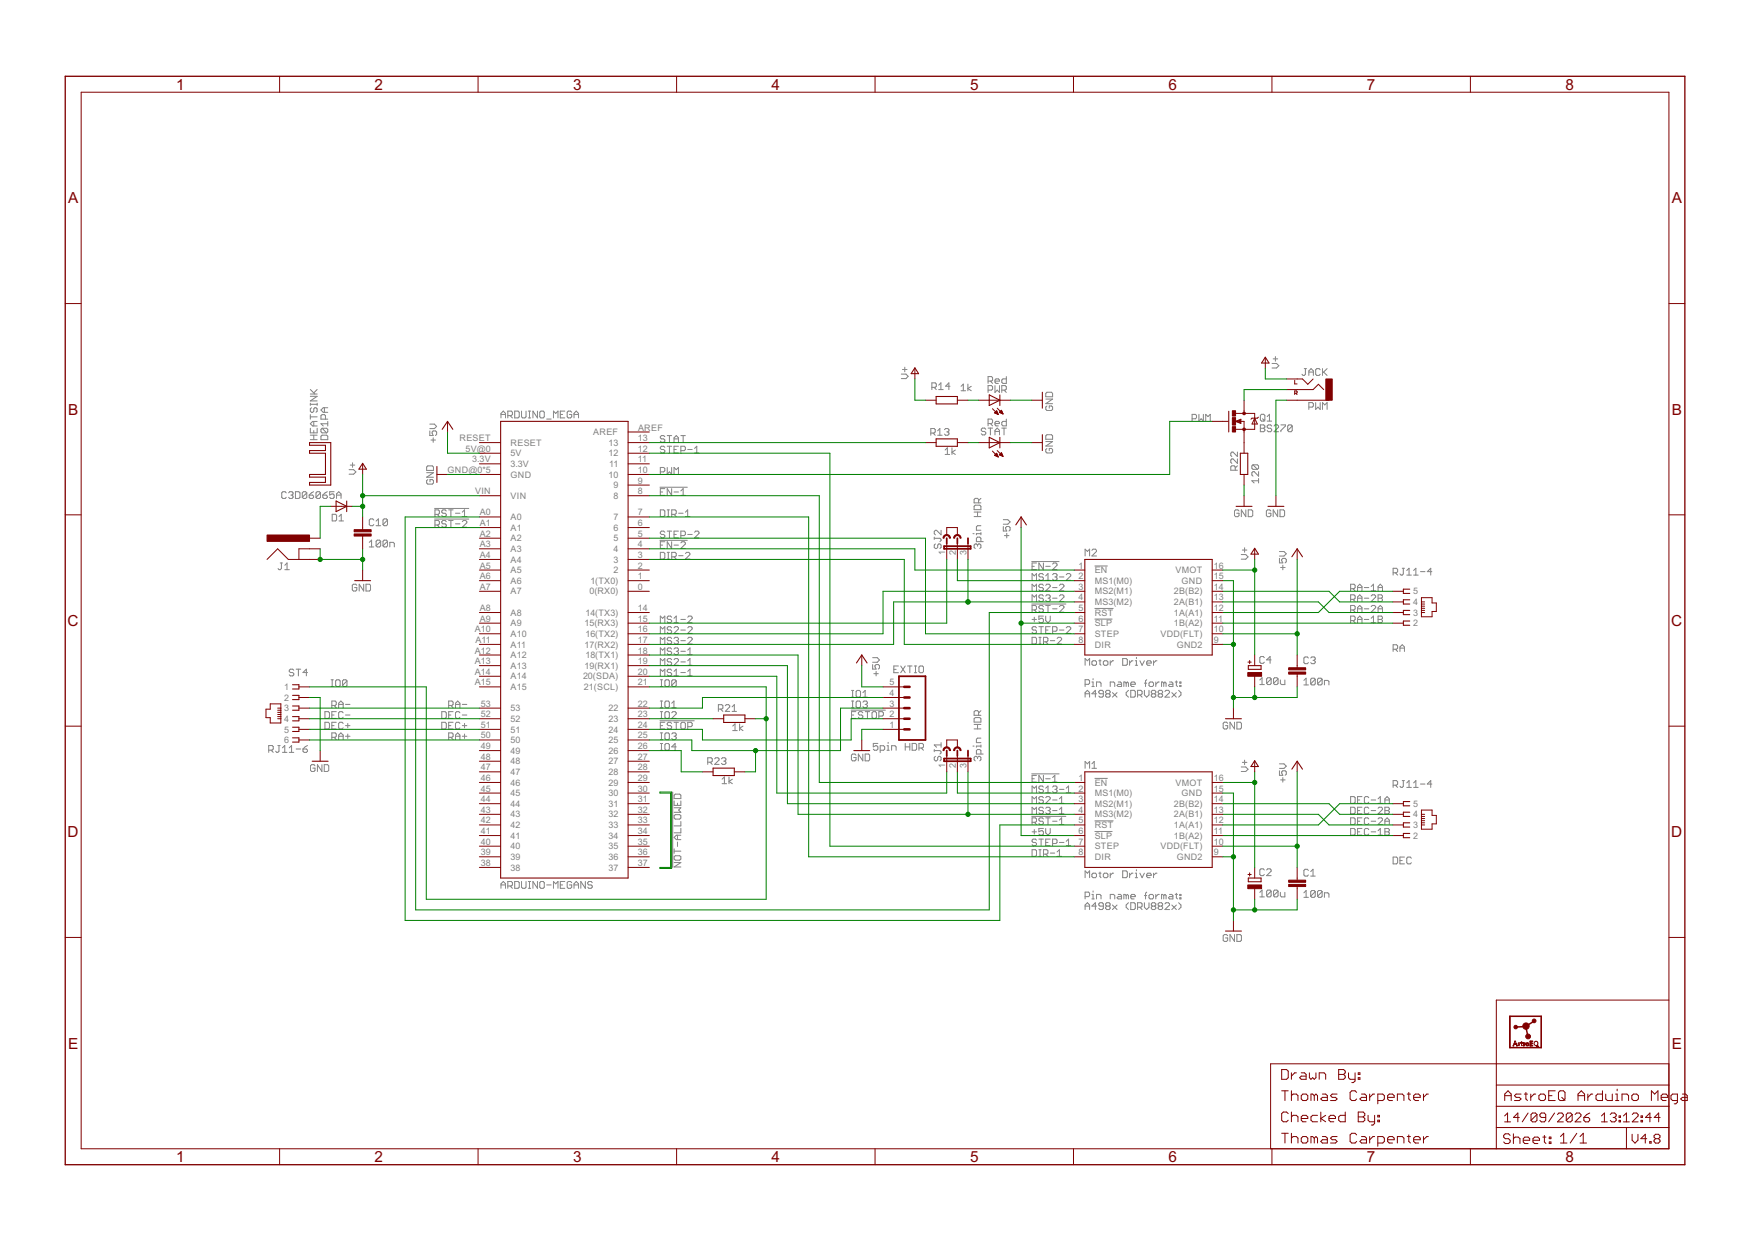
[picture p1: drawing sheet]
<svg xmlns="http://www.w3.org/2000/svg" width="420mm" height="297mm" viewBox="0 0 420 297" stroke-linecap="round" stroke-linejoin="round" font-family="sans-serif">
<defs><g id="words">
<g font-size="4.1" fill="#800000">
<text x="42.1" y="21.4">1</text>
<text x="89.6" y="21.4">2</text>
<text x="137" y="21.4">3</text>
<text x="184.5" y="21.4">4</text>
<text x="232" y="21.4">5</text>
<text x="279.4" y="21.4">6</text>
<text x="326.9" y="21.4">7</text>
<text x="374.3" y="21.4">8</text>
<text x="16.3" y="48.6">A</text>
<text x="399.8" y="48.6">A</text>
<text x="16.3" y="99.2">B</text>
<text x="399.8" y="99.2">B</text>
<text x="16.2" y="149.7">C</text>
<text x="399.7" y="149.7">C</text>
<text x="16.2" y="200.2">D</text>
<text x="399.7" y="200.2">D</text>
<text x="16.3" y="250.8">E</text>
<text x="399.8" y="250.8">E</text>
<text x="42.1" y="277.9">1</text>
<text x="89.6" y="277.9">2</text>
<text x="137" y="277.9">3</text>
<text x="184.5" y="277.9">4</text>
<text x="232" y="277.9">5</text>
<text x="279.4" y="277.9">6</text>
<text x="326.9" y="277.9">7</text>
<text x="374.3" y="277.9">8</text>
</g>
<g font-size="2.4" fill="#808080">
<text x="109.9" y="105.5">RESET</text>
<text x="122.1" y="106.6">RESET</text>
<text x="141.9" y="104.1">AREF</text>
<text x="145.5" y="106.6">13</text>
<text x="152.5" y="105.5">13</text>
<text x="152.6" y="103">AREF</text>
<text x="107" y="113.1">GND@0*5</text>
<text x="111.3" y="108">5V@0</text>
<text x="112.9" y="110.6">3.3V</text>
<text x="122.1" y="109.2">5V</text>
<text x="122.1" y="111.7">3.3V</text>
<text x="145.5" y="109.2">12</text>
<text x="145.6" y="111.7">11</text>
<text x="152.5" y="113.1">10</text>
<text x="152.5" y="110.6">11</text>
<text x="152.5" y="108">12</text>
<text x="113.6" y="118.2">VIN</text>
<text x="122.1" y="114.2">GND</text>
<text x="122.1" y="119.3">VIN</text>
<text x="145.5" y="114.2">10</text>
<text x="146.7" y="119.3">8</text>
<text x="146.7" y="116.8">9</text>
<text x="152.5" y="118.2">8</text>
<text x="152.5" y="115.7">9</text>
<text x="114.7" y="123.3">A0</text>
<text x="114.7" y="125.8">A1</text>
<text x="122.1" y="124.4">A0</text>
<text x="146.7" y="124.4">7</text>
<text x="152.5" y="125.8">6</text>
<text x="152.5" y="123.3">7</text>
<text x="114.7" y="128.4">A2</text>
<text x="114.7" y="130.9">A3</text>
<text x="122.1" y="126.9">A1</text>
<text x="122.1" y="129.5">A2</text>
<text x="146.7" y="129.5">5</text>
<text x="146.7" y="126.9">6</text>
<text x="152.5" y="130.9">4</text>
<text x="152.5" y="128.4">5</text>
<text x="114.7" y="133.4">A4</text>
<text x="114.7" y="136">A5</text>
<text x="122.1" y="132">A3</text>
<text x="122.1" y="134.6">A4</text>
<text x="122.1" y="137.1">A5</text>
<text x="146.7" y="137.1">2</text>
<text x="146.7" y="134.6">3</text>
<text x="146.7" y="132">4</text>
<text x="152.5" y="136">2</text>
<text x="152.5" y="133.4">3</text>
<text x="226" y="132.8" transform="rotate(-90 226 132.8)">1</text>
<text x="228.6" y="132.8" transform="rotate(-90 228.6 132.8)">2</text>
<text x="231.1" y="132.8" transform="rotate(-90 231.1 132.8)">3</text>
<text x="257.9" y="136">1</text>
<text x="261.8" y="137.1">EN</text>
<text x="281.1" y="137.1">VMOT</text>
<text x="290.2" y="136">16</text>
<text x="114.7" y="138.5">A6</text>
<text x="114.7" y="141.1">A7</text>
<text x="122.1" y="139.6">A6</text>
<text x="122.1" y="142.2">A7</text>
<text x="140.9" y="142.2">0(RX0)</text>
<text x="141.2" y="139.6">1(TX0)</text>
<text x="152.5" y="138.5">1</text>
<text x="152.5" y="141.1">0</text>
<text x="257.9" y="138.5">2</text>
<text x="257.9" y="141.1">3</text>
<text x="257.9" y="143.6">4</text>
<text x="261.8" y="139.6">MS1(M0)</text>
<text x="261.8" y="142.2">MS2(M1)</text>
<text x="280.7" y="142.2">2B(B2)</text>
<text x="282.6" y="139.6">GND</text>
<text x="290.2" y="143.6">13</text>
<text x="290.2" y="141.1">14</text>
<text x="290.2" y="138.5">15</text>
<text x="337.9" y="142.2">5</text>
<text x="114.7" y="146.1">A8</text>
<text x="114.7" y="148.7">A9</text>
<text x="122.1" y="147.3">A8</text>
<text x="122.1" y="149.8">A9</text>
<text x="139.8" y="149.8">15(RX3)</text>
<text x="140" y="147.3">14(TX3)</text>
<text x="152.5" y="148.7">15</text>
<text x="152.5" y="146.1">14</text>
<text x="257.9" y="146.1">5</text>
<text x="257.9" y="148.7">6</text>
<text x="261.8" y="144.7">MS3(M2)</text>
<text x="261.8" y="147.3">RST</text>
<text x="261.8" y="149.8">SLP</text>
<text x="280.7" y="149.8">1B(A2)</text>
<text x="280.7" y="147.3">1A(A1)</text>
<text x="280.7" y="144.7">2A(B1)</text>
<text x="290.2" y="148.7">11</text>
<text x="290.2" y="146.1">12</text>
<text x="337.9" y="149.8">2</text>
<text x="337.9" y="147.3">3</text>
<text x="337.9" y="144.7">4</text>
<text x="113.6" y="151.2">A10</text>
<text x="113.7" y="153.8">A11</text>
<text x="122.1" y="152.3">A10</text>
<text x="122.1" y="154.9">A11</text>
<text x="139.8" y="154.9">17(RX2)</text>
<text x="140" y="152.3">16(TX2)</text>
<text x="152.5" y="151.2">16</text>
<text x="152.5" y="153.8">17</text>
<text x="257.9" y="151.2">7</text>
<text x="257.9" y="153.8">8</text>
<text x="261.8" y="152.3">STEP</text>
<text x="261.8" y="154.9">DIR</text>
<text x="277.5" y="152.3">VDD(FLT)</text>
<text x="281.4" y="154.9">GND2</text>
<text x="290.2" y="153.8">9</text>
<text x="290.2" y="151.2">10</text>
<text x="113.6" y="156.3">A12</text>
<text x="113.6" y="158.8">A13</text>
<text x="113.6" y="161.4">A14</text>
<text x="122.1" y="157.4">A12</text>
<text x="122.1" y="160">A13</text>
<text x="139.8" y="160">19(RX1)</text>
<text x="140" y="157.4">18(TX1)</text>
<text x="152.5" y="156.3">18</text>
<text x="152.5" y="161.4">20</text>
<text x="152.5" y="158.8">19</text>
<text x="68" y="165">1</text>
<text x="68" y="167.6">2</text>
<text x="113.6" y="163.9">A15</text>
<text x="122.1" y="162.5">A14</text>
<text x="122.1" y="165">A15</text>
<text x="139.4" y="162.5">20(SDA)</text>
<text x="139.7" y="165">21(SCL)</text>
<text x="152.5" y="163.9">21</text>
<text x="212.7" y="166.5">4</text>
<text x="212.7" y="163.9">5</text>
<text x="68" y="170.1">3</text>
<text x="68" y="172.7">4</text>
<text x="115" y="169">53</text>
<text x="115" y="171.5">52</text>
<text x="122.1" y="170.1">53</text>
<text x="122.1" y="172.7">52</text>
<text x="145.5" y="170.1">22</text>
<text x="145.5" y="172.7">23</text>
<text x="152.5" y="169">22</text>
<text x="152.5" y="171.5">23</text>
<text x="212.7" y="171.5">2</text>
<text x="212.7" y="169">3</text>
<text x="68" y="175.2">5</text>
<text x="68" y="177.7">6</text>
<text x="115" y="174.1">51</text>
<text x="115" y="176.6">50</text>
<text x="115" y="179.2">49</text>
<text x="122.1" y="175.2">51</text>
<text x="122.1" y="177.7">50</text>
<text x="145.5" y="175.2">24</text>
<text x="145.5" y="177.7">25</text>
<text x="152.5" y="174.1">24</text>
<text x="152.5" y="176.6">25</text>
<text x="152.5" y="179.2">26</text>
<text x="212.7" y="174.1">1</text>
<text x="115" y="184.2">47</text>
<text x="115" y="181.7">48</text>
<text x="122.1" y="185.4">47</text>
<text x="122.1" y="182.8">48</text>
<text x="122.1" y="180.3">49</text>
<text x="145.5" y="180.3">26</text>
<text x="145.5" y="182.8">27</text>
<text x="145.5" y="185.4">28</text>
<text x="152.5" y="181.7">27</text>
<text x="152.5" y="184.2">28</text>
<text x="226" y="183.6" transform="rotate(-90 226 183.6)">1</text>
<text x="228.6" y="183.6" transform="rotate(-90 228.6 183.6)">2</text>
<text x="231.1" y="183.6" transform="rotate(-90 231.1 183.6)">3</text>
<text x="115" y="191.9">44</text>
<text x="115" y="189.3">45</text>
<text x="115" y="186.8">46</text>
<text x="122.1" y="190.4">45</text>
<text x="122.1" y="187.9">46</text>
<text x="145.5" y="187.9">29</text>
<text x="145.5" y="190.4">30</text>
<text x="152.5" y="186.8">29</text>
<text x="152.5" y="189.3">30</text>
<text x="152.5" y="191.9">31</text>
<text x="257.9" y="186.8">1</text>
<text x="257.9" y="189.3">2</text>
<text x="257.9" y="191.9">3</text>
<text x="261.8" y="187.9">EN</text>
<text x="261.8" y="190.4">MS1(M0)</text>
<text x="281.1" y="187.9">VMOT</text>
<text x="282.6" y="190.4">GND</text>
<text x="290.2" y="191.9">14</text>
<text x="290.2" y="189.3">15</text>
<text x="290.2" y="186.8">16</text>
<text x="115" y="196.9">42</text>
<text x="115" y="194.4">43</text>
<text x="122.1" y="195.5">43</text>
<text x="122.1" y="193">44</text>
<text x="145.5" y="193">31</text>
<text x="145.5" y="195.5">32</text>
<text x="152.5" y="194.4">32</text>
<text x="152.5" y="196.9">33</text>
<text x="257.9" y="194.4">4</text>
<text x="257.9" y="196.9">5</text>
<text x="261.8" y="193">MS2(M1)</text>
<text x="261.8" y="195.5">MS3(M2)</text>
<text x="280.7" y="195.5">2A(B1)</text>
<text x="280.7" y="193">2B(B2)</text>
<text x="290.2" y="196.9">12</text>
<text x="290.2" y="194.4">13</text>
<text x="337.9" y="195.5">4</text>
<text x="337.9" y="193">5</text>
<text x="115" y="202">40</text>
<text x="115" y="199.5">41</text>
<text x="122.1" y="203.1">40</text>
<text x="122.1" y="200.6">41</text>
<text x="122.1" y="198">42</text>
<text x="145.5" y="198">33</text>
<text x="145.5" y="200.6">34</text>
<text x="145.5" y="203.1">35</text>
<text x="152.5" y="199.5">34</text>
<text x="152.5" y="202">35</text>
<text x="257.9" y="199.5">6</text>
<text x="257.9" y="202">7</text>
<text x="261.8" y="198">RST</text>
<text x="261.8" y="200.6">SLP</text>
<text x="261.8" y="203.1">STEP</text>
<text x="277.5" y="203.1">VDD(FLT)</text>
<text x="280.7" y="200.6">1B(A2)</text>
<text x="280.7" y="198">1A(A1)</text>
<text x="290.2" y="202">10</text>
<text x="290.2" y="199.5">11</text>
<text x="337.9" y="200.6">2</text>
<text x="337.9" y="198">3</text>
<text x="115" y="207.1">38</text>
<text x="115" y="204.6">39</text>
<text x="122.1" y="208.2">38</text>
<text x="122.1" y="205.7">39</text>
<text x="145.5" y="205.7">36</text>
<text x="145.5" y="208.2">37</text>
<text x="152.5" y="204.6">36</text>
<text x="152.5" y="207.1">37</text>
<text x="257.9" y="204.6">8</text>
<text x="261.8" y="205.7">DIR</text>
<text x="281.4" y="205.7">GND2</text>
<text x="290.2" y="204.6">9</text>
</g>
</g></defs>
<g fill="none" stroke="#808080" stroke-width=".24">
<path d="M74.2 96.4v.6M74.2 99.2v1M74.2 99.7h1.6M74.2 96.7h1.6M74.2 94.8h1.6l-1.6 1.1h1.6M74.2 94.2h1.6M74.2 93.2l1.1 1M74.5 97.5l-.3 .3v.5l.3 .3h.3l.2-.3v-.5l.3-.3h.3l.2 .3v.5l-.2 .3M75.8 96.4v.6M75.8 93.2l-.8 .8M77.6 97.5v1.1M78.4 97.5h-1.1l-.5 .6 .5 .5h1.1"/>
<path d="M119.8 99.9v-1l.6-.6 .5 .6v1M119.8 99.1h1.1M121.4 99.4h.9l.2-.3v-.5l-.2-.3h-.9v1.6M122 99.4l.5 .5M123.1 98.3h.8l.3 .3v1.1l-.3 .2h-.8zM124.7 98.3v1.4l.3 .2h.5l.3-.2v-1.4M126.3 98.3h.6M126.3 99.9h.6M126.6 98.3v1.6M128.5 98.3v1.6l-1.1-1.6v1.6M129.3 98.3h.6l.3 .3v1.1l-.3 .2h-.6l-.2-.2v-1.1zM132.4 99.9v-1.6l.5 .6 .5-.6v1.6"/>
<path d="M134 99.1h.5M135.1 98.3h-1.1v1.6h1.1M136.7 98.6l-.3-.3h-.5l-.3 .3v1.1l.3 .2h.5l.3-.2v-.6h-.5M137.3 99.9v-1l.5-.6 .5 .6v1M137.3 99.1h1M215.5 89.5h1.1l.6 .5-.6 .6h-1.1M215.8 88.4h1.1M216.4 87.8v1.1M222.8 92.6h.8l.3-.2v-.6l-.3-.2h-.8v1.6M223.4 92.6l.5 .6M224.5 92.1l.5-.5v1.6M224.5 93.2h1.1"/>
<path d="M227.2 92.4h-1.1l.8-.8v1.6M229.8 92.4l.6-.5v1.6M229.8 93.5h1.1M231.5 91.9v1.6M232.3 92.4l-.8 .5 .8 .6M236.3 91.1h.8l.3-.2v-.6l-.3-.2h-.8v1.6M236.3 93.3h.8l.3-.3v-.5l-.3-.3h-.8v1.7M236.8 91.1l.6 .6M237.9 91.1h1.1l-.3-.5h-.5l-.3 .3v.5l.3 .3h.5M237.9 92.2v1.7l.6-.6 .5 .6v-1.7M239.6 93.3h.8l.2-.3v-.5l-.2-.3h-.8v1.7M240.1 93.3l.5 .6"/>
<path d="M240.6 90.1v1.6h-.8l-.2-.3v-.5l.2-.3h.8M250.1 95.4h1.6l-1.6 1.1h1.6M250.4 97.1l-.3 .2v.6l.3 .3h1l.3-.3v-.6l-.3-.2h-.5v.5M250.4 93.8h1l.3 .3v.8h-1.6v-.8zM286.7 99.1v1.6l.5-.5 .6 .5v-1.6M301.7 99.1h.5l.3 .3v1l-.3 .3h-.5l-.3-.3v-1zM303 99.6l.6-.5v1.6M304.2 86.9h1.1l.5 .6-.5 .5h-1.1M304.5 85.8h1M305 85.3v1.1M311.9 88.2h.5M312.2 88.2v1.3l-.3 .3h-.3l-.3-.3"/>
<path d="M313 89.8v-1.1l.5-.5 .6 .5v1.1M313 97.4h.8l.3-.3v-.5l-.3-.3h-.8v1.6M313 89h1.1M314.6 96.3v1.6l.6-.5 .5 .5v-1.6M315.7 88.4l-.3-.2h-.5l-.3 .2v1.1l.3 .3h.5l.3-.3M316.3 88.2v1.6M316.3 97.9v-1.6l.5 .5 .6-.5v1.6M316.5 89l.9 .8M317.4 88.2l-1.1 1M68.5 117.9l-.3-.3h-.6l-.2 .3v1l.2 .3h.6l.3-.3M69 117.9l.3-.3h.5l.3 .3-.3 .5M69.6 118.4h.2"/>
<path d="M69.8 118.4l.3 .3-.3 .5h-.5l-.3-.3M70.7 117.6h.8l.2 .3v1l-.2 .3h-.8zM73.4 117.9l-.3-.3h-.5l-.3 .3v1M73.4 117.9v1l-.3 .3h-.5l-.3-.3M73.4 117.9l-1.1 1M73.9 118.4h.8l.3 .5-.3 .3h-.5l-.3-.3zM74.2 105.2h1.6M74.2 104.1h1.6M74.2 102.4v1.1h1.6v-1.1M75 117.6l-1.1 .8M75 100.8v1.1M75 103v.5"/>
<path d="M75 104.1v1.1M75.8 100.8h-1l-.6 .5 .6 .6h1M76.6 117.9l-.2-.3h-.6l-.2 .3v1M76.6 117.9v1l-.2 .3h-.6l-.2-.3M76.6 117.9l-1 1M76.8 104.3l.2-.2h1.1l.3 .2v.9h-1.6zM77 102.4h1.1l.3 .3v.6l-.3 .2M77 102.4l-.2 .3v.6l.2 .2h1.1M77 102.4l1.1 1.1M77.2 118.4h.8l.3 .5-.3 .3h-.5l-.3-.3zM77.8 100.2v-.8l-.2-.2h-.6l-.2 .2v.8h1.6M78.3 117.6l-1.1 .8"/>
<path d="M78.4 101.3h-1.6l.5 .6M78.4 100.8v1.1M79.9 117.6h-1.1v.8l.6-.3h.3l.2 .3v.5l-.2 .3h-.6l-.3-.3M80.5 118.4h1.1M80.5 119.2v-1.1l.5-.5 .6 .5v1.1M83.5 112.3h1.1l.5 .6-.5 .5h-1.1M83.8 111.2h1M84.3 110.7v1.1M102 113.1h1.7l-1.7 1h1.7M102.3 114.7l-.3 .3v.5l.3 .3h1.1l.3-.3v-.5l-.3-.3h-.6v.5M102.3 111.4h1.1l.3 .3v.8h-1.7v-.8zM102.8 103.1v1.1h.8l-.3-.6 .3-.5h.5l.3 .2v.6l-.3 .3"/>
<path d="M102.8 101.4h1.1l.5 .6-.5 .5h-1.1M103.1 105.2h1M103.6 104.7v1.1M130.7 100.2h1.1M157.8 116.5h6.6M157.9 112.9h.8l.3-.3v-.5l-.3-.3h-.8v1.6M157.9 117.7h.6M159 104.4l-.3-.2h-.5l-.3 .2v.3l.3 .3h.5l.3 .2v.3l-.3 .3h-.5l-.3-.3M159 107l-.3-.3h-.5l-.3 .3v.3l.3 .2h.5l.3 .3v.3l-.3 .2h-.5l-.3-.2M159 116.9h-1.1v1.6h1.1M159.6 111.8v1.6l.5-.5 .5 .5v-1.6M159.6 106.7h1"/>
<path d="M159.6 104.2h1M160.1 104.2v1.6M160.1 106.7v1.6M160.6 116.9v1.6l-1-1.6v1.6M161.2 105.8v-1.1l.5-.5 .5 .5v1.1M161.2 113.4v-1.6l.5 .5 .5-.5v1.6M161.2 107.5h.5M161.2 117.7h1M161.2 105h1M162.2 106.7h-1v1.6h1M162.8 107.8h.8l.3-.3v-.5l-.3-.3h-.8v1.6M162.8 118.5h1.1"/>
<path d="M162.8 117.4l.6-.5v1.6M162.8 104.2h1.1M163.4 104.2v1.6M164.5 107.5h1M166.1 108.3h1.1M166.1 107.3l.5-.6v1.6M222.6 103.6h.8l.2-.3v-.5l-.2-.3h-.8v1.6M223.1 103.6l.5 .5M224.2 104.1h1.1M224.2 103l.5-.5v1.6M225.9 102.8l.2-.3h.6l.2 .3v.2l-.2 .3M226 107.6l.5-.5v1.6"/>
<path d="M226 108.7h1.1M226.4 103.3h.3M226.7 103.3l.2 .3-.2 .5h-.6l-.2-.3M227.6 107.1v1.6M228.5 107.6l-.9 .6 .9 .5M234.6 119.2l-.6 .5M235.7 102.7l-.2-.3h-.6l-.2 .3v.2l.2 .3h.6l.2 .3v.2l-.2 .3h-.6l-.2-.3M236.3 101.3h.8l.3-.3v-.5l-.3-.3h-.8v1.7M236.3 102.4h1.1M236.8 101.3l.6 .6M236.8 102.4v1.6M237.9 101.3h1.1v-.3l-.3-.2h-.5l-.3 .2v.6l.3 .3h.5"/>
<path d="M237.9 104v-1.1l.6-.5 .5 .5v1.1M237.9 103.2h1.1M239.6 102.4h1M240.1 102.4v1.6M240.6 100.2v1.7h-.8l-.2-.3v-.6l.2-.2h.8M250.1 105.6h1.6l-1.6 1.1h1.6M250.4 104h1l.3 .2v.9h-1.6v-.9zM250.4 107.3l-.3 .2v.6l.3 .2h1l.3-.2v-.6l-.3-.2h-.5v.5M285.1 100.2h.8l.2-.3v-.5l-.2-.3h-.8v1.6M288.3 100.7v-1.6l.6 .5 .5-.5v1.6M295.4 112.5v-.8l-.3-.3h-.5l-.3 .3v.8h1.6M295.9 108.1v1.1l-1-1.1h-.3l-.3 .3v.5l.3 .3"/>
<path d="M295.9 109.7v1.1l-1-1.1h-.3l-.3 .3v.6l.3 .2M295.9 111.4l-.5 .5M299.6 111.2h1.1l.3 .2v.6l-.3 .2M299.6 111.2l-.2 .2v.6l.2 .2h1.1M299.6 111.2l1.1 1M301 115h-1.6l.5 .5M301 112.8v1.1l-1.1-1.1h-.3l-.2 .3v.5l.2 .3M301 114.4v1.1M301.4 102.4h.8M301.4 101.6h.8l.3 .3v.3l-.3 .2 .3 .3v.3l-.3 .3h-.8zM301.9 100.2l.6 .5M303 100.7h1.1"/>
<path d="M304.1 101.9l-.3-.3h-.5l-.3 .3v.3l.3 .2h.5l.3 .3-.3 .6h-.5l-.3-.3M304.7 101.9l.2-.3h.6l.3 .3v.3l-1.1 1.1h1.1M306.3 101.6h1.1v.3l-1.1 1.1v.3M309 101.9l-.2-.3h-.6l-.3 .3v1.1M309 101.9v1.1l-.2 .3h-.6l-.3-.3M309 101.9l-1.1 1.1M67 134.6h.5M67.3 134.6v1.4l-.3 .2h-.3l-.2-.2M68.1 136.2h1.1M68.1 135.2l.5-.6v1.6M79.4 123h.8l.3 .3v1l-.3 .3h-.8zM81.1 124.6h1"/>
<path d="M81.1 123.5l.5-.5v1.6M85.3 140l-.2-.3h-.6l-.3 .3v1.1l.3 .3h.6l.2-.3v-.6h-.5M87 139.7v1.7l-1.1-1.7v1.7M87.5 139.7h.8l.3 .3v1.1l-.3 .3h-.8zM88.3 129.7l.6-.5v1.6M88.3 130.8h1.1M89.4 124.4l-.3-.3h-.5l-.3 .3v1.1l.3 .2h.5l.3-.2M89.9 125.7h1.1M89.9 124.6l.6-.5v1.6M91 129.5v1l-.2 .3h-.6l-.3-.3M91 129.5l-.2-.3h-.6l-.3 .3v1M91 129.5l-1.1 1"/>
<path d="M92.7 129.5v1l-.3 .3h-.5l-.3-.3M92.7 129.5l-.3-.3h-.5l-.3 .3v1M92.7 124.4l-.3-.3h-.5l-.3 .3v1.1M92.7 124.4v1.1l-.3 .2h-.5l-.3-.2M92.7 129.5l-1.1 1M92.7 124.4l-1.1 1.1M93.2 130.8v-1.1h.8l.3 .3v.8M103.9 121.6h8.2M103.9 124.1h8.2M104 123h.8l.3-.3v-.5l-.3-.3h-.8v1.6M104 125.6h.8l.3-.3v-.5l-.3-.3h-.8v1.6M104.5 123l.6 .5"/>
<path d="M104.5 125.6l.6 .5M106.7 122.2l-.3-.3h-.5l-.3 .3v.3l.3 .2h.5l.3 .6-.3 .2h-.5l-.3-.2M106.7 124.8l-.3-.3h-.5l-.3 .3v.2l.3 .3h.5l.3 .5-.3 .3h-.5l-.3-.3M107.3 121.9h1.1M107.3 124.5h1.1M107.8 121.9v1.6M107.8 124.5v1.6M108.9 122.7h1.1M108.9 125.3h1.1M110.6 123.5h1M110.6 122.5l.5-.6v1.6M110.6 124.8l.2-.3h.6l.2 .3v.2l-1 1.1h1"/>
<path d="M157.8 129.2h6.6M157.9 132.1h.8l.3 .3v1l-.3 .3h-.8zM157.9 121.9h.8l.3 .3v1.1l-.3 .2h-.8zM157.9 130.4h.6M159 127.3l-.3-.3h-.5l-.3 .3v.3l.3 .2h.5l.3 .3-.3 .5h-.5l-.3-.2M159 129.6h-1.1v1.6h1.1M159.6 133.7h.5M159.6 121.9h.5M159.6 123.5h.5M159.6 127h1M159.6 132.1h.5M159.8 121.9v1.6"/>
<path d="M159.8 132.1v1.6M160.1 127v1.6M160.6 129.6v1.6l-1-1.6v1.6M160.6 123h.8l.3-.3v-.5l-.3-.3h-.8v1.6M160.6 133.2h.8l.3-.3v-.5l-.3-.3h-.8v1.6M161.2 133.2l.5 .5M161.2 123l.5 .5M161.2 127.8h.5M161.2 130.4h1M162.2 127h-1v1.6h1M162.3 122.7h1M162.3 132.9h1"/>
<path d="M162.8 128.1h.8l.3-.3v-.5l-.3-.3h-.8v1.6M162.8 129.8l.3-.2h.5l.3 .2v.3l-1.1 1.1h1.1M163.9 132.4l.3-.3h.5l.3 .3v.3l-1.1 1h1.1M163.9 123.5h1.1M163.9 122.5l.5-.6v1.6M164.5 127.8h1M166.1 127.3l.3-.3h.5l.3 .3v.3l-1.1 1h1.1M223.4 128.7h1.4l.2 .3-.2 .5M223.4 128.5v.5M223.7 130.1l-.3 .3v.5l.3 .3h.3l.2-.3v-.5l.3-.3h.3l.2 .3v.5l-.2 .3M225 126.8v1.1l-1-1.1h-.3l-.3 .3v.5l.3 .3M232.7 127.6h.2"/>
<path d="M232.9 123.5h1.7M232.9 122.5h1.7M233.2 120.8h1.1l.3 .3v.8h-1.7v-.8zM233.8 130.4l-.3-.3h-.3l-.3 .3v.5l.3 .3M233.8 122.5v1M233.8 130.4v.2M233.8 130.4l.2-.3h.3l.3 .3v.5l-.3 .3M234 120.3v-.8l-.2-.3h-.6l-.3 .3v.8h1.7M234.6 129.5v-.8l-.3-.2h-.5l-.3 .2v.8h1.6M234.6 127.4v.5M234.6 125.7h-.8l-.3 .3v.8h1.1M234.6 127.6h-1.1v.3"/>
<path d="M239.9 125.9v1.1h.8l-.2-.8 .2-.3h.6l.3 .3v.5l-.3 .3M239.9 124.3h1.1l.6 .5-.6 .6h-1.1M240.2 128.1h1.1M240.7 127.6v1.1M246.7 134.3h6.6M246.8 138.8v-1.6l.5 .5 .6-.5v1.6M246.8 135.4h.5M247.9 134.6h-1.1v1.6h1.1M249.5 140l-.3-.3h-.5l-.3 .3v.3l.3 .2h.5l.3 .6-.3 .2h-.5l-.3-.2M249.5 137.5l-.3-.3h-.5l-.3 .3v.2l.3 .3h.5l.3 .5-.3 .3h-.5l-.3-.3M249.5 134.6v1.6l-1.1-1.6v1.6M250.1 140l.2-.3h.6l.2 .3v.3l-1 1h1"/>
<path d="M250.1 135.4h1M250.1 137.7l.5-.5v1.6M250.1 138.8h1M251.7 134.9l.3-.3h.5l.3 .3v.3l-1.1 1h1.1M251.7 137.5l.3-.3h.5l.3 .3-.3 .5M252.2 138h.3M252.5 138l.3 .3-.3 .5h-.5l-.3-.3M253.3 140l.3-.3h.5l.3 .3v.3l-1.1 1h1.1M253.3 138h1.1M255 137.5l.2-.3h.6l.3 .3v.2l-1.1 1.1h1.1M259.5 133v-1.7l.5 .6 .6-.6v1.7M261.1 131.6l.3-.3h.5l.3 .3v.3l-1.1 1.1h1.1"/>
<path d="M261.7 135.4h3.2M296.3 122.2l-.3-.3h-.5l-.3 .3v1.1l.3 .3h.5l.3-.3v-.6h-.6M296.8 132.6h1.1l.5 .6-.5 .5h-1.1M297.1 131.6h1.1M297.6 131v1.1M297.9 121.9v1.7l-1.1-1.7v1.7M298.5 121.9h.8l.3 .3v1.1l-.3 .3h-.8zM303.9 122.2l-.3-.3h-.5l-.3 .3v1.1l.3 .3h.5l.3-.3v-.6h-.5M305.5 121.9v1.7l-1-1.7v1.7M306 131.9h1l.6 .5-.6 .6h-1M306 133.5v1.1h.8l-.3-.5v-.3l.3-.3h.5l.3 .3v.5l-.3 .3M306.1 121.9h.8l.3 .3v1.1l-.3 .3h-.8z"/>
<path d="M306.2 135.7h1.1M306.8 135.2v1.1M333.1 137h.8l.3-.3v-.5l-.3-.3h-.8v1.6M333.7 137l.5 .5M335.3 135.9h.6M335.6 135.9v1.4l-.3 .2h-.3l-.2-.2M336.4 136.4l.6-.5v1.6M336.4 137.5h1.1M338.1 136.4l.5-.5v1.6M338.1 137.5h1M339.7 136.7h1.1M342.4 136.7h-1.1l.8-.8v1.6"/>
<path d="M157.9 148.9v-1.6l.6 .6 .5-.6v1.6M157.9 151.5v-1.6l.6 .5 .5-.5v1.6M157.9 154v-1.6l.6 .6 .5-.6v1.6M157.9 156.6v-1.6l.6 .5 .5-.5v1.6M157.9 159.1v-1.6l.6 .5 .5-.5v1.6M160.6 157.8l-.3-.3h-.5l-.2 .5 .2 .3h.5l.3 .5-.3 .3h-.5l-.2-.3M160.6 147.6l-.3-.3h-.5l-.2 .6 .2 .2h.5l.3 .6-.3 .2h-.5l-.2-.2M160.6 150.2l-.3-.3h-.5l-.2 .5 .2 .3h.5l.3 .5-.3 .3h-.5l-.2-.3M160.6 152.7l-.3-.3h-.5l-.2 .6 .2 .2h.5l.3 .6-.3 .2h-.5l-.2-.2M160.6 155.2l-.3-.2h-.5l-.2 .5 .2 .3h.5l.3 .5-.3 .3h-.5l-.2-.3M161.2 157.8l.3-.3h.5l.2 .3v.2l-1 1.1h1M161.2 148.9h1"/>
<path d="M161.2 150.2l.3-.3h.5l.2 .3v.2l-1 1.1h1M161.2 152.7l.3-.3h.5l.2 .3-.2 .5M161.2 147.9l.5-.6v1.6M161.2 155.2l.3-.2h.5l.2 .2-.2 .6M161.7 153.2h.3M161.7 155.8h.3M162 153.2l.2 .3-.2 .5h-.5l-.3-.2M162 155.8l.2 .2-.2 .6h-.5l-.3-.3M162.8 148.1h1.1M162.8 150.7h1.1M162.8 153.2h1.1M162.8 155.8h1.1"/>
<path d="M162.8 158.3h1.1M164.5 159.1h1M164.5 147.6l.2-.3h.5l.3 .3v.3l-1 1h1M164.5 150.2l.2-.3h.5l.3 .3v.2l-1 1.1h1M164.5 152.7l.2-.3h.5l.3 .3v.3l-1 1h1M164.5 155.5l.5-.5v1.6M164.5 158l.5-.5v1.6M164.5 156.6h1M208.7 158.9v1.1h.8l-.3-.5 .3-.6h.5l.3 .3v.5l-.3 .3M208.7 157.3h1.1l.5 .5-.5 .6h-1.1M214.8 159.3h-1.1v1.6h1.1M215.4 159.3l1.1 1.6"/>
<path d="M216.5 159.3l-1.1 1.6M217 159.3h1.1M217.6 159.3v1.6M218.7 159.3h.5M218.9 159.3v1.6M219.8 159.5l.2-.2h.6l.2 .2v1.1l-.2 .3h-.6l-.2-.3zM246.7 144.5h8.2M246.8 143.9v-1.6l.5 .5 .6-.5v1.6M246.8 148.1h1.1M246.8 141.3v-1.6l.5 .6 .6-.6v1.6M246.8 145.9h.8l.3-.3v-.5l-.3-.3h-.8v1.6M246.8 152.4h.8l.3 .3v1.1l-.3 .2h-.8z"/>
<path d="M247.3 147.6v1.1M247.3 145.9l.6 .5M247.9 150.2l-.3-.3h-.5l-.3 .3 .3 .5h.5l.3 .3-.3 .5h-.5l-.3-.3M248.4 149.9h1.1M248.4 154h.6M248.4 152.4h.6M248.7 152.4v1.6M249 149.9v1.6M249.5 145.1l-.3-.3h-.5l-.3 .5 .3 .3h.5l.3 .5-.3 .3h-.5l-.3-.3M249.5 147.3h-1.1v.8l.6-.2h.2l.3 .2v.6l-.3 .2h-.5l-.3-.2M249.5 142.5l-.3-.2h-.5l-.3 .5 .3 .3h.5l.3 .5-.3 .3h-.5l-.3-.3M249.5 153.5h.8l.3-.3v-.5l-.3-.3h-.8v1.6"/>
<path d="M250.1 147.3v1.1l.5 .5 .5-.5v-1.1M250.1 142.5l.2-.2h.6l.2 .2-.2 .6M250.1 150.7h.5M250.1 153.5l.5 .5M250.1 144.8h1M250.6 144.8v1.6M250.6 143.1h.3M250.9 143.1l.2 .2-.2 .6h-.6l-.2-.3M251.1 149.9h-1v1.6h1M251.2 153.2h1M251.7 151h.8l.3-.3v-.5l-.3-.3h-.8v1.6M251.7 140.5h1.1"/>
<path d="M251.7 145.6h1.1M251.7 143.1h1.1M252.8 152.7l.3-.3h.5l.3 .3v.3l-1.1 1h1.1M253.3 150.7h1.1M253.3 142.5l.3-.2h.5l.3 .2v.3l-1.1 1.1h1.1M253.3 145.1l.3-.3h.5l.3 .3v.2l-1.1 1.1h1.1M255 150.2l.2-.3h.6l.3 .3v.2l-1.1 1.1h1.1M259.5 159.1v-1.6l.5 .5 .6-.5v1.6M261.1 158.3l.3-.3h.5l.3 .3v.6l-.3 .2h-.5l-.3-.2zM261.7 145.5h4.6M261.7 148.1h4.3M262.8 158h.5"/>
<path d="M263 157.8v1.1l.3 .2M264.1 158h.6l.2 .3v.6l-.2 .2h-.6l-.3-.2v-.6zM265.5 158v1.1M266.3 158h-.3l-.5 .6M268.5 157.5h.8l.3 .3v1.1l-.3 .2h-.8zM270.1 158v1.1M270.9 158h-.2l-.6 .6M271.5 158h.3v1.1M271.5 159.1h.5M271.8 157.2v.3M272.6 158l.5 1.1 .6-1.1M274.2 158.6h1.1l-.3-.6h-.5l-.3 .3v.6l.3 .2h.5"/>
<path d="M275.8 158v1.1M276.7 158h-.3l-.6 .6M302.3 157.3l-.2-.3h-.6l-.2 .3v1.1l.2 .2h.6l.2-.2M304 157.8h-1.1l.8-.8v1.6M312.9 157.4l-.3-.3h-.5l-.3 .3v1.1l.3 .2h.5l.3-.2M313.4 157.4l.3-.3h.6l.2 .3-.2 .5M314 157.9h.3M314.3 157.9l.2 .3-.2 .5h-.6l-.3-.2M323 140.8h.8l.3-.3v-.5l-.3-.3h-.8v1.6M323 148.4h.8l.3-.3v-.5l-.3-.3h-.8v1.6M323 145.9h.8l.3-.3v-.5l-.3-.3h-.8v1.6M323 143.3h.8l.3-.2v-.6l-.3-.2h-.8v1.6"/>
<path d="M323.5 148.4l.6 .5M323.5 140.8l.6 .5M323.5 145.9l.6 .5M323.5 143.3l.6 .6M324.6 140.5h1.1M324.6 148.1h1.1M324.6 145.6h1.1M324.6 141.3v-1l.6-.6 .5 .6v1M324.6 143.9v-1.1l.6-.5 .5 .5v1.1M324.6 146.4v-1.1l.6-.5 .5 .5v1.1M324.6 148.9v-1l.6-.6 .5 .6v1M324.6 143.1h1.1"/>
<path d="M326.3 140.5h1M326.3 148.1h1M326.3 145.6h1M326.3 143.1h1M327.9 141.3h1.1M327.9 145.1l.3-.3h.5l.3 .3v.2l-1.1 1.1h1.1M327.9 148.9h1.1M327.9 147.9l.5-.6v1.6M327.9 140.3l.5-.6v1.6M327.9 142.5l.3-.2h.5l.3 .2v.3l-1.1 1.1h1.1M329.5 146.4v-1.1l.6-.5 .5 .5v1.1M329.5 140.5h1.1"/>
<path d="M329.5 148.1h.8M329.5 147.3h.8l.3 .3-.3 .5 .3 .6-.3 .2h-.8zM329.5 145.6h1.1M329.5 141.3v-1l.6-.6 .5 .6v1M329.5 142.3h.8l.3 .2-.3 .6 .3 .5-.3 .3h-.8zM329.5 143.1h.8M333.1 155.3h.8l.3-.3v-.5l-.3-.3h-.8v1.6M333.7 155.3l.5 .5M334.8 155.8v-1.1l.5-.5 .6 .5v1.1M334.8 155h1.1M64.3 179.4h.8l.2-.3v-.5l-.2-.3h-.8v1.6M64.8 179.4l.5 .5"/>
<path d="M66.4 178.3h.6M66.7 178.3v1.4l-.3 .2h-.2l-.3-.2M67.5 179.9h1.1M67.5 178.9l.6-.6v1.6M69.2 179.9h1.1M69.2 178.9l.5-.6v1.6M70.3 160.3l-.3-.3h-.6l-.2 .3v.3l.2 .2h.6l.3 .3-.3 .5h-.6l-.2-.2M70.8 179.1h1.1M70.8 160h1.1M71.4 160v1.6M72.5 179.1h.8l.2 .6-.2 .2h-.6l-.2-.2zM73.5 178.3l-1 .8"/>
<path d="M73.5 160.8h-1l.8-.8v1.6M77.7 172.7h.8l.3 .3v1.1l-.3 .2h-.8zM77.7 170.2h.8l.3 .3v1l-.3 .3h-.8zM79.2 162.6h.5M79.2 164.2h.5M79.4 173.5h.5M79.4 176.3h.8l.2-.2v-.5l-.2-.3h-.8v1.6M79.4 168.7h.8l.2-.2v-.6l-.2-.2h-.8v1.6M79.4 171h.5M79.4 162.6v1.6M79.9 176.3l.5 .6M79.9 168.7l.5 .6"/>
<path d="M80.4 172.7h-1v1.6h1M80.4 170.2h-1v1.6h1M80.5 162.6h.6l.2 .3v1l-.2 .3h-.6l-.2-.3v-1zM81 176.1h1.1M81 169.3v-1.1l.5-.5 .6 .5v1.1M81 176.9v-1.1l.5-.5 .6 .5v1.1M81 168.5h1.1M82.1 173l-.3-.3h-.5l-.3 .3v1.1l.3 .2h.5l.3-.2M82.1 170.5l-.3-.3h-.5l-.3 .3v1l.3 .3h.5l.3-.3M82.6 173.5h1.1M82.6 176.1h1.1M82.6 171h1.1"/>
<path d="M82.6 168.5h1.1M83 162.9l-.3-.3h-.5l-.3 .3v1M83 162.9v1l-.3 .3h-.5l-.3-.3M83 162.9l-1.1 1M83.2 173v1.1M83.2 175.6v1M105.6 172.7h.8l.3 .3v1.1l-.3 .2h-.8zM105.6 170.2h.8l.3 .3v1l-.3 .3h-.8zM107.3 173.5h.5M107.3 168.7h.8l.3-.2v-.6l-.3-.2h-.8v1.6M107.3 176.3h.8l.3-.2v-.5l-.3-.3h-.8v1.6M107.3 171h.5"/>
<path d="M107.8 176.3l.6 .6M107.8 168.7l.6 .6M108.4 172.7h-1.1v1.6h1.1M108.4 170.2h-1.1v1.6h1.1M108.9 169.3v-1.1l.6-.5 .5 .5v1.1M108.9 176.9v-1.1l.6-.5 .5 .5v1.1M108.9 176.1h1.1M108.9 168.5h1.1M110 173l-.3-.3h-.5l-.3 .3v1.1l.3 .2h.5l.3-.2M110 170.5l-.3-.3h-.5l-.3 .3v1l.3 .3h.5l.3-.3M110.6 173.5h1M110.6 176.1h1"/>
<path d="M110.6 171h1M110.6 168.5h1M111.1 173v1.1M111.1 175.6v1M157.8 172.4h8.2M157.9 162.6h.6M157.9 164.2h.6M157.9 179.4h.6M157.9 173.5h.6M157.9 177.8h.6M157.9 161.6v-1.6l.6 .6 .5-.6v1.6M157.9 175.3h.6"/>
<path d="M157.9 171.8h.6M157.9 170.2h.6M157.9 167.7h.6M157.9 169.3h.6M157.9 176.9h.6M158.2 162.6v1.6M158.2 167.7v1.6M158.2 170.2v1.6M158.2 175.3v1.6M158.2 177.8v1.6M159 172.7h-1.1v1.6h1.1M159.3 162.6h.5l.3 .3v1l-.3 .3h-.5l-.3-.3v-1z"/>
<path d="M159.3 177.8h.5l.3 .3v1.1l-.3 .2h-.5l-.3-.2v-1.1zM159.3 175.3h.5l.3 .3v1l-.3 .3h-.5l-.3-.3v-1zM159.3 170.2h.5l.3 .3v1l-.3 .3h-.5l-.3-.3v-1zM159.3 167.7h.5l.3 .2v1.1l-.3 .3h-.5l-.3-.3v-1.1zM160.6 173l-.3-.3h-.5l-.2 .6 .2 .2h.5l.3 .3v.3l-.3 .2h-.5l-.2-.2M160.6 160.3l-.3-.3h-.5l-.2 .6 .2 .2h.5l.3 .6-.3 .2h-.5l-.2-.2M160.6 170.5l.3-.3h.5l.3 .3v.2l-1.1 1.1h1.1M160.6 168.2l.6-.5v1.6M160.6 175.6l.3-.3h.5l.3 .3-.3 .5M160.6 169.3h1.1M161.2 176.1h.2M161.2 172.7h1"/>
<path d="M161.2 161.6h1M161.2 160.6l.5-.6v1.6M161.4 176.1l.3 .2v.3l-.3 .3h-.5l-.3-.3M161.7 162.9l-.3-.3h-.5l-.3 .3v1M161.7 162.9v1l-.3 .3h-.5l-.3-.3M161.7 178.6h-1.1l.8-.8v1.6M161.7 172.7v1.6M161.7 162.9l-1.1 1M162.8 173l.3-.3h.5l.3 .3v1.1l-.3 .2h-.5l-.3-.2zM162.8 160.8h1.1M164.5 173.8h.7l.3-.3v-.5l-.3-.3h-.7v1.6M164.5 161.6h1"/>
<path d="M164.5 160.6l.5-.6v1.6M171.8 169.6h.8l.3-.3v-.5l-.3-.3h-.8v1.6M172.3 169.6l.6 .5M173.4 168.8l.3-.3h.5l.3 .3v.3l-1.1 1h1.1M175.1 170.1h1M175.1 169.1l.5-.6v1.6M175.2 173.7l.6-.6v1.6M175.2 174.7h1.1M176.9 173.1v1.6M177.7 173.7l-.8 .5 .8 .5M203.5 169.8h8.2M203.6 166.7h.6"/>
<path d="M203.6 165.1h.6M203.6 171h.6M203.6 167.7h.6M203.6 169.3h.6M203.9 165.1v1.6M203.9 167.7v1.6M204.7 170.2h-1.1v1.6h1.1M205 165.1h.5l.3 .3v1.1l-.3 .2h-.5l-.3-.2v-1.1zM205 167.7h.5l.3 .2v1.1l-.3 .3h-.5l-.3-.3v-1.1zM206.3 170.5l-.2-.3h-.6l-.2 .5 .2 .3h.6l.2 .3v.2l-.2 .3h-.6l-.2-.3M206.4 166.7h1M206.4 165.7l.5-.6v1.6"/>
<path d="M206.4 167.9l.2-.2h.6l.2 .2-.2 .6M206.9 168.5h.3M206.9 170.2h1.1M207.2 168.5l.2 .2-.2 .6h-.6l-.2-.3M207.4 170.2v1.6M208.5 170.5l.3-.3h.5l.3 .3v1l-.3 .3h-.5l-.3-.3zM209 161.1h1M209.5 160.6v1M209.9 177.8h-1.1v.8l.6-.2h.3l.2 .2v.6l-.2 .2h-.6l-.3-.2M210.2 171.3h.8l.2-.3v-.5l-.2-.3h-.8v1.6M210.5 179.4h.8l.3-.2v-.6l-.3-.2h-.8v1.6M212.1 178.4h.3v1"/>
<path d="M212.1 179.4h.6M212.4 177.5v.3M213.2 179.4v-1h.8l.3 .2v.8M213.7 160.1h.6M216.5 177.8v1.6M216.5 178.6h1.1M217.6 177.8v1.6M218.1 177.8h.8l.3 .3v1.1l-.3 .2h-.8zM218.7 160.9h.5M219.8 178.9h.8l.2-.3v-.5l-.2-.3h-.8v1.6M220.3 178.9l.5 .5M223.4 179.5h1.4l.2 .3v.3l-.2 .2"/>
<path d="M223.4 179.3v.5M225 177.6v1.1M225 178.2h-1.6l.6 .5M232.7 178.4h.2M232.9 171.9l.3-.3h1.1l.3 .3v.8h-1.7zM232.9 174.3h1.7M232.9 173.2h1.7M233.8 173.2v1.1M234 171.1v-.9l-.2-.2h-.6l-.3 .2v.9h1.7M234.6 178.2v.5M234.6 176.5h-.8l-.3 .3v.8h1.1M234.6 178.4h-1.1v.3"/>
<path d="M234.6 170l-.6 .5M259.5 163.7h.8l.3-.3v-.6l-.3-.2h-.8v1.6M259.5 166.7v-1l.5-.6 .6 .6v1M259.5 165.9h1.1M261.1 163.1h.3v1.1M261.1 164.2h.6M261.4 162.3v.3M262.2 165.9h-1.1l.8-.8v1.6M262.2 164.2v-1.1h.8l.3 .3v.8M263.8 165.9h-.8l-.2-.2v-.3l.2-.3h.6l.2 .3v1.1l-.2 .2h-.6l-.2-.2M264.7 165.9l-.3-.2v-.3l.3-.3h.5l.3 .3-.3 .5M264.7 165.9l-.3 .3v.3l.3 .2h.5l.3-.2-.3-.6"/>
<path d="M264.7 165.9h.5M265.5 164.2v-1.1h.8l.3 .3v.8M266 165.7l1.1 1M267.1 165.7l-1.1 1M267.4 163.1h.5l.3 .3v.8h-.8l-.3-.3 .3-.2h.8M269.3 163.4v.8M269.3 163.4l-.3-.3h-.2v1.1M269.3 163.4l.3-.3 .3 .3v.8M269.9 165.1l-.6 .6v.5l.6 .5M270.4 163.7h1.1v-.3l-.3-.3h-.5l-.3 .3v.5l.3 .3h.5M270.4 165.1h.8l.3 .3v1.1l-.3 .2h-.8zM272 166.2h.8l.3-.3v-.5l-.3-.3h-.8v1.6"/>
<path d="M272.6 166.2l.5 .5M273.7 165.1v1.1l.5 .5 .6-.5v-1.1M273.7 163.4h.5M274.2 162.6l-.3 .2v1.4M275 163.1h.6l.2 .3v.5l-.2 .3h-.6l-.2-.3v-.5zM275.6 165.9l-.3-.2 .3-.6h.5l.3 .3v.3l-.3 .2M275.6 165.9l-.3 .3 .3 .5h.5l.3-.2v-.3l-.3-.3M275.6 165.9h.5M276.4 163.1v1.1M277.2 165.9l-.3-.2v-.3l.3-.3h.5l.3 .3v.3l-.3 .2M277.2 165.9l-.3 .3v.3l.3 .2h.5l.3-.2v-.3l-.3-.3M277.2 165.9h.5"/>
<path d="M277.2 163.1h-.3l-.5 .6M278.3 163.4l-.5-.3v1.1M278.3 163.4v.8M278.3 163.4l.3-.3 .2 .3v.8M278.6 165.4l.2-.3h.6l.3 .3v.3l-1.1 1h1.1M279.7 163.1h.5l.3 .3v.8h-.8l-.3-.3 .3-.2h.8M280.2 165.7l1.1 1M281 163.1h.6M281.3 162.8v1.1l.3 .3M281.3 165.7l-1.1 1M281.9 165.1l.5 .6v.5l-.5 .5M282.1 163.1h.3v.3h-.3z"/>
<path d="M282.1 163.9h.3v.3h-.3zM293.6 173l-.3-.3h-.5l-.3 .3v1.1l.3 .2h.5l.3-.2v-.6h-.5M295.2 172.7v1.6l-1.1-1.6v1.6M295.8 172.7h.8l.3 .3v1.1l-.3 .2h-.8zM301.3 162.6l.5-.5v1.6M301.3 163.7h1M304 162.4v1l-.3 .3h-.5l-.3-.3M304 162.4l-.3-.3h-.5l-.3 .3v1M304 162.4l-1.1 1M305.6 162.4v1l-.2 .3h-.6l-.3-.3M305.6 162.4l-.2-.3h-.6l-.3 .3v1M305.6 162.4l-1.1 1"/>
<path d="M306.2 162.6v.8l.3 .3h.8v-1.1M311.8 162.7l.5-.5v1.6M311.8 163.8h1.1M314.5 162.5l-.2-.3h-.6l-.3 .3v1.1M314.5 162.5v1.1l-.2 .2h-.6l-.3-.2M314.5 162.5l-1.1 1.1M316.2 162.5l-.3-.3h-.6l-.2 .3v1.1M316.2 162.5v1.1l-.3 .2h-.6l-.2-.2M316.2 162.5l-1.1 1.1M316.7 163.8v-1.1h.8l.3 .3v.8M75.3 183.2l-.2-.3h-.6l-.2 .3v1l.2 .3h.6l.2-.3v-.5h-.5M77 182.9v1.6l-1.1-1.6v1.6"/>
<path d="M77.5 182.9h.8l.3 .3v1l-.3 .3h-.8zM160.9 189.4v18.1M161.2 190.2l.3-.3h1l.3 .3v.8h-1.6zM161.2 191.6v1h1.6v-1M161.2 195.1l.3-.3h1l.3 .3v.5l-.3 .3h-1l-.3-.3zM161.2 193.2h1.6l-.5 .5 .5 .6h-1.6M162 192.1v.5M162 199.7v1.1M162.8 199.7h-1.1l-.5 .6 .5 .5h1.1M162.8 196.5v1h-1.6M162.8 198.1v1.1h-1.6M169.2 182.3h.9l.2-.3v-.5l-.2-.3h-.9v1.6"/>
<path d="M169.8 182.3l.5 .5M170.9 181.5l.3-.3h.5l.3 .3v.3l-1.1 1h1.1M172.5 181.5l.3-.3h.5l.3 .3-.3 .5M172.7 186.4l.5-.6v1.6M172.7 187.4h1.1M173.1 182h.2M173.3 182l.3 .3-.3 .5h-.5l-.3-.2M174.3 185.8v1.6M175.1 186.4l-.8 .5 .8 .5M204.7 180.6l-.3-.3h-.5l-.3 .3v1.1l.3 .3h.5l.3-.3v-.5h-.5M206.3 180.3v1.7l-1-1.7v1.7M206.9 180.3h.8l.3 .3v1.1l-.3 .3h-.8z"/>
<path d="M223.7 180.9l-.3 .3v.5l.3 .3h.3l.2-.3v-.5l.3-.3h.3l.2 .3v.5l-.2 .3M233.8 181.2l-.3-.3h-.3l-.3 .3v.5l.3 .3M233.8 181.2l.2-.3h.3l.3 .3v.5l-.3 .3M233.8 181.2v.2M234.6 180.3v-.8l-.3-.2h-.5l-.3 .2v.8h1.6M246.7 185.1h6.6M246.7 195.2h8.2M246.8 198.9h1.1M246.8 189.6v-1.6l.5 .5 .6-.5v1.6M246.8 192.1v-1.6l.5 .6 .6-.6v1.6M246.8 194.6v-1.5l.5 .5 .6-.5v1.5M246.8 196.7h.8l.3-.3v-.5l-.3-.3h-.8v1.6"/>
<path d="M246.8 186.2h.5M247.3 198.4v1.1M247.3 196.7l.6 .5M247.9 185.4h-1.1v1.6h1.1M249.5 195.9l-.3-.3h-.5l-.3 .3v.2l.3 .3h.5l.3 .3v.2l-.3 .3h-.5l-.3-.3M249.5 190.8l-.3-.3h-.5l-.3 .3v.3l.3 .2h.5l.3 .3v.3l-.3 .2h-.5l-.3-.2M249.5 188.2l-.3-.2h-.5l-.3 .2v.3l.3 .3h.5l.3 .2v.3l-.3 .3h-.5l-.3-.3M249.5 185.4v1.6l-1.1-1.6v1.6M249.5 193.3l-.3-.2h-.5l-.3 .2v.3l.3 .3h.5l.3 .2v.3l-.3 .2h-.5l-.3-.2M249.5 198.1h-1.1v.8l.6-.2h.2l.3 .2v.6l-.3 .2h-.5l-.3-.2M250.1 190.8l.2-.3h.6l.2 .3v.3l-1 1h1M250.1 198.1v1.1l.5 .5 .5-.5v-1.1"/>
<path d="M250.1 193.3l.2-.2h.6l.2 .2v.3l-.2 .3M250.1 188.5l.5-.5v1.6M250.1 186.2h1M250.1 195.6h1M250.1 189.6h1M250.6 195.6v1.6M250.6 193.9h.3M250.9 193.9l.2 .2v.3l-.2 .2h-.6l-.2-.2M251.7 188.2l.3-.2h.5l.3 .2-.3 .6M251.7 187h1.1M251.7 186l.5-.6v1.6M251.7 196.4h1.1"/>
<path d="M251.7 193.9h1.1M251.7 191.3h1.1M252.2 188.8h.3M252.5 188.8l.3 .2-.3 .6h-.5l-.3-.3M253.3 191.1l.6-.6v1.6M253.3 193.6l.6-.5v1.5M253.3 196.1l.6-.5v1.6M253.3 197.2h1.1M253.3 194.6h1.1M253.3 192.1h1.1M253.3 188.8h1.1M255 188.5l.5-.5v1.6"/>
<path d="M255 189.6h1.1M259.5 183.7v-1.6l.5 .6 .6-.6v1.6M261.1 183.7h1.1M261.1 182.7l.6-.6v1.6M261.7 186.2h3.2M261.7 196.3h4.6M261.7 198.9h4.3M296.8 183.4h1.1l.5 .6-.5 .5h-1.1M297.1 182.3h1.1M297.6 181.8v1.1M306 184.3v1.1h.8l-.3-.5v-.3l.3-.3h.5l.3 .3v.5l-.3 .3M306 182.7h1l.6 .5-.6 .6h-1"/>
<path d="M306.2 186.5h1.1M306.8 186v1M323 198.1h.8l.3 .3v1.1l-.3 .2h-.8zM323 195.6h.8l.3 .3v1l-.3 .3h-.8zM323 193.1h.8l.3 .2v1.1l-.3 .2h-.8zM323 190.5h.8l.3 .3v1.1l-.3 .2h-.8zM324.6 198.9h.6M324.6 196.4h.6M324.6 193.9h.6M324.6 191.3h.6M325.7 198.1h-1.1v1.6h1.1M325.7 195.6h-1.1v1.6h1.1"/>
<path d="M325.7 193.1h-1.1v1.5h1.1M325.7 190.5h-1.1v1.6h1.1M327.3 193.3l-.2-.2h-.6l-.2 .2v1.1l.2 .2h.6l.2-.2M327.3 198.4l-.2-.3h-.6l-.2 .3v1.1l.2 .2h.6l.2-.2M327.3 195.9l-.2-.3h-.6l-.2 .3v1l.2 .3h.6l.2-.3M327.3 190.8l-.2-.3h-.6l-.2 .3v1.1l.2 .2h.6l.2-.2M327.9 198.9h1.1M327.9 196.4h1.1M327.9 193.9h1.1M327.9 191.3h1.1M329.5 195.9l.3-.3h.5l.3 .3v.2l-1.1 1.1h1.1M329.5 199.7h1.1"/>
<path d="M329.5 193.3l.3-.2h.5l.3 .2v.3l-1.1 1h1.1M329.5 192.1h1.1M329.5 198.7l.6-.6v1.6M329.5 191.1l.6-.6v1.6M331.2 198.9h.8M331.2 198.1h.8l.2 .3-.2 .5 .2 .6-.2 .2h-.8zM331.2 196.4h1M331.2 193.1h.8l.2 .2-.2 .6 .2 .5-.2 .2h-.8zM331.2 193.9h.8M331.2 191.3h1M331.2 192.1v-1l.5-.6 .5 .6v1M331.2 197.2v-1.1l.5-.5 .5 .5v1.1"/>
<path d="M333.1 187.8h.8l.3-.3v-.5l-.3-.3h-.8v1.6M333.7 187.8l.5 .5M335.3 186.7h.6M335.6 186.7v1.3l-.3 .3h-.3l-.2-.3M336.4 188.3h1.1M336.4 187.2l.6-.5v1.6M338.1 188.3h1M338.1 187.2l.5-.5v1.6M339.7 187.5h1.1M342.4 187.5h-1.1l.8-.8v1.6M119.8 212.4v-1l.6-.6 .5 .6v1M119.8 211.6h1.1"/>
<path d="M121.4 211.9h.9l.2-.3v-.5l-.2-.3h-.9v1.6M122 211.9l.5 .5M123.1 210.8h.8l.3 .3v1.1l-.3 .2h-.8zM124.7 210.8v1.4l.3 .2h.5l.3-.2v-1.4M126.3 210.8h.6M126.3 212.4h.6M126.6 210.8v1.6M128.5 210.8v1.6l-1.1-1.6v1.6M129.3 210.8h.6l.3 .3v1.1l-.3 .2h-.6l-.2-.2v-1.1zM130.7 211.6h1.1M132.4 212.4v-1.6l.5 .6 .5-.6v1.6M134 211.6h.5"/>
<path d="M135.1 210.8h-1.1v1.6h1.1M136.7 211.1l-.3-.3h-.5l-.3 .3v1.1l.3 .2h.5l.3-.2v-.6h-.5M137.3 211.6h1M137.3 212.4v-1l.5-.6 .5 .6v1M140 210.8v1.6l-1.1-1.6v1.6M141.6 211.1l-.2-.3h-.6l-.3 .6 .3 .2h.6l.2 .3v.3l-.2 .2h-.6l-.3-.2M161.2 203v1.1M161.2 204.9l.3-.2h1l.3 .2v.5l-.3 .3h-1l-.3-.3zM161.2 206.3h1.6l-1.6 1h1.6M161.2 203.6h1.6M162 201.4v1M246.8 203.2h.8l.3 .3v1.1l-.3 .2h-.8z"/>
<path d="M247.9 200.9l-.3-.2h-.5l-.3 .2 .3 .6h.5l.3 .5-.3 .3h-.5l-.3-.3M248.4 200.7h1.1M248.4 204.8h.6M248.4 203.2h.6M248.7 203.2v1.6M249 200.7v1.6M249.5 204.3h.8l.3-.3v-.5l-.3-.3h-.8v1.6M250.1 201.5h.5M250.1 204.3l.5 .5M251.1 200.7h-1v1.6h1M251.2 204h1M251.7 201.7h.8l.3-.2v-.6l-.3-.2h-.8v1.6"/>
<path d="M252.8 204.8h1.1M252.8 203.8l.5-.6v1.6M253.3 201.5h1.1M255 202.3h1.1M255 201.2l.5-.5v1.6M259.5 209.9v-1.6l.5 .5 .6-.5v1.6M259.5 214.4h.8l.3-.2v-.6l-.3-.2h-.8v1.6M259.5 217.5v-1l.5-.6 .6 .6v1M259.5 216.7h1.1M261.1 213.9h.3v1.1M261.1 215h.6M261.1 209.1l.3-.3h.5l.3 .3v.5l-.3 .3h-.5l-.3-.3z"/>
<path d="M261.4 213.1v.3M262.2 216.7h-1.1l.8-.8v1.6M262.2 215v-1.1h.8l.3 .3v.8M262.8 208.8h.5M263 208.6v1l.3 .3M263.8 216.7h-.8l-.2-.2v-.3l.2-.3h.6l.2 .3v1.1l-.2 .2h-.6l-.2-.2M264.1 208.8h.6l.2 .3v.5l-.2 .3h-.6l-.3-.3v-.5zM264.7 216.7h.5M264.7 216.7l-.3 .3v.3l.3 .2h.5l.3-.2-.3-.6M264.7 216.7l-.3-.2v-.3l.3-.3h.5l.3 .3-.3 .5M265.5 208.8v1.1M265.5 215v-1.1h.8l.3 .3v.8"/>
<path d="M266 216.5l1.1 1M266.3 208.8h-.3l-.5 .6M267.1 216.5l-1.1 1M267.4 213.9h.5l.3 .3v.8h-.8l-.3-.3 .3-.3h.8M268.5 208.3h.8l.3 .3v1l-.3 .3h-.8zM269.3 214.2v.8M269.3 214.2l-.3-.3h-.2v1.1M269.3 214.2l.3-.3 .3 .3v.8M269.9 215.9l-.6 .6v.5l.6 .5M270.1 208.8v1.1M270.4 215.9h.8l.3 .3v1.1l-.3 .2h-.8zM270.4 214.4h1.1l-.3-.5h-.5l-.3 .3v.5l.3 .3h.5"/>
<path d="M270.9 208.8h-.2l-.6 .6M271.5 209.9h.5M271.5 208.8h.3v1.1M271.8 208v.3M272 217h.8l.3-.3v-.5l-.3-.3h-.8v1.6M272.6 217l.5 .5M272.6 208.8l.5 1.1 .6-1.1M273.7 215.9v1.1l.5 .5 .6-.5v-1.1M273.7 214.2h.5M274.2 209.4h1.1l-.3-.6h-.5l-.3 .3v.5l.3 .3h.5M274.2 213.4l-.3 .2v1.4M275 213.9h.6l.2 .3v.5l-.2 .3h-.6l-.2-.3v-.5z"/>
<path d="M275.6 216.7h.5M275.6 216.7l-.3 .3 .3 .5h.5l.3-.2v-.3l-.3-.3M275.6 216.7l-.3-.2 .3-.6h.5l.3 .3v.3l-.3 .2M275.8 208.8v1.1M276.4 213.9v1.1M276.7 208.8h-.3l-.6 .6M277.2 216.7h.5M277.2 216.7l-.3 .3v.3l.3 .2h.5l.3-.2v-.3l-.3-.3M277.2 216.7l-.3-.2v-.3l.3-.3h.5l.3 .3v.3l-.3 .2M277.2 213.9h-.3l-.5 .5M278.3 214.2l-.5-.3v1.1M278.3 214.2v.8"/>
<path d="M278.3 214.2l.3-.3 .2 .3v.8M278.6 216.2l.2-.3h.6l.3 .3v.3l-1.1 1h1.1M279.7 213.9h.5l.3 .3v.8h-.8l-.3-.3 .3-.3h.8M280.2 216.5l1.1 1M281 213.9h.6M281.3 216.5l-1.1 1M281.3 213.6v1.1l.3 .3M281.9 215.9l.5 .6v.5l-.5 .5M282.1 213.9h.3v.3h-.3zM282.1 214.7h.3v.3h-.3zM301.3 213.4l.5-.5v1.6M301.3 214.5h1"/>
<path d="M302.3 208.1l-.2-.3h-.6l-.2 .3v1l.2 .3h.6l.2-.3M302.9 208.1l.3-.3h.5l.3 .3v.2l-1.1 1.1h1.1M304 213.1l-.3-.2h-.5l-.3 .2v1.1M304 213.1v1.1l-.3 .3h-.5l-.3-.3M304 213.1l-1.1 1.1M305.6 213.1l-.2-.2h-.6l-.3 .2v1.1M305.6 213.1v1.1l-.2 .3h-.6l-.3-.3M305.6 213.1l-1.1 1.1M306.2 213.4v.8l.3 .3h.8v-1.1M311.8 213.5l.5-.5v1.6M311.8 214.6h1.1M312.9 208.2l-.3-.3h-.5l-.3 .3v1.1l.3 .2h.5l.3-.2"/>
<path d="M313.4 209.5h1.1M313.4 208.4l.6-.5v1.6M314.5 213.3v1l-.2 .3h-.6l-.3-.3M314.5 213.3l-.2-.3h-.6l-.3 .3v1M314.5 213.3l-1.1 1M316.2 213.3v1l-.3 .3h-.6l-.2-.3M316.2 213.3l-.3-.3h-.6l-.2 .3v1M316.2 213.3l-1.1 1M316.7 214.6v-1.1h.8l.3 .3v.8M333.1 205h.8l.3 .3v1l-.3 .3h-.8zM334.8 205.8h.5M335.9 205h-1.1v1.6h1.1"/>
<path d="M337.5 205.3l-.3-.3h-.5l-.3 .3v1l.3 .3h.5l.3-.3M293.6 223.8l-.3-.3h-.5l-.3 .3v1.1l.3 .2h.5l.3-.2v-.6h-.5M295.2 223.5v1.6l-1.1-1.6v1.6M295.8 223.5h.8l.3 .3v1.1l-.3 .2h-.8z"/>
</g>
<g fill="none" stroke="#800000" stroke-width=".24">
<path d="M66.9 18.2v3.9M114.3 18.2v3.9M161.8 18.2v3.9M209.3 18.2v3.9M256.7 18.2v3.9M304.2 18.2v3.9M351.6 18.2v3.9M19.4 22.1h379.7v252.6h-379.7zM15.6 72.6h3.8M399.1 72.6h3.8M218.8 88.1v2.5M221.3 95.7h2.6"/>
<path d="M228.9 95.7h2.6M234 95.7h7.6M237.3 97.7l1.4 1.4M237.8 98.7l.5-.4 .4 .8zM237.9 98.7h.6M238 98.8h.6M238 98.6h.5M238.1 98.5h.3M238.2 98.3h.2M238.3 98.9h.3M238.5 97.6l1.4 1.4M238.5 99.1h.2"/>
<path d="M239 98.6l.5-.5 .4 .9zM239 98.6h.7M239.1 98.7h.6M239.1 98.5h.5M239.2 98.3h.4M239.4 98.2h.1M239.4 98.8h.4M239.7 98.9h.1M246.7 95.7h2.6M295.5 98.9h4.5v3.8h-4.5M297.5 95.7v3.2M300.9 99.8l-.2 .2h-1.3l-.3 .3"/>
<path d="M302.6 85.6v2.5M307.7 95.7h10.1M307.7 90.6h3.8l1.2 1.3 1.3-1.3M307.7 93.2h6.3l1.3-1.3 1.2 1.3M309.6 91v.8h.6M309.6 94.1h.4l.2-.5-.6-.1v.9M309.9 94.1l.3 .3M86.7 110.9v2.6M104.5 113.5h2.5M107 100.8v2.5M114.6 105.9h5.1M114.6 113.5h5.1"/>
<path d="M114.6 108.4h5.1M114.6 118.6h5.1M114.6 110.9h5.1M150.2 105.9h5.1M150.2 113.5h5.1M150.2 108.4h5.1M150.2 118.6h5.1M150.2 116h5.1M150.2 110.9h5.1M150.2 103.3h5.1M221.3 105.9h2.6M228.9 105.9h2.6"/>
<path d="M234 105.9h7.6M237.3 107.9l1.4 1.4M237.8 108.9l.5-.5 .4 .9zM237.9 108.8h.6M237.9 108.9h.7M238 108.7h.5M238.1 108.6h.3M238.2 109.1h.4M238.3 108.5h.1M238.5 107.8l1.4 1.4M238.5 109.2h.2M239 108.8l.5-.5 .4 .9z"/>
<path d="M239 108.7h.6M239.1 108.8h.6M239.2 108.6h.4M239.3 108.5h.3M239.4 108.9h.4M239.4 108.4h.1M239.6 109.1h.2M246.7 105.9h2.6M289.9 100.8h3.8M295.5 100.8l1.2-.5v1zM296.6 100.8h.9v7.6M297.5 113.5v2.5"/>
<path d="M297.5 118.6v2.5M300 100l.7 1.4h-1.3zM305.1 118.6v2.5M15.6 123.1h3.8M63.9 133.8l2.5-2.5 2.5 2.5h7.7M74 128.7h2.6M76.6 131.3h-5.1v2.5M79.1 121.1h5.1M86.7 123.6v3.1M86.7 128.2v3.1M86.7 136.3v2.6M114.6 133.8h5.1"/>
<path d="M114.6 131.3h5.1M114.6 128.7h5.1M114.6 136.3h5.1M114.6 138.9h5.1M114.6 123.6h5.1M114.6 126.2h5.1M150.2 133.8h5.1M150.2 131.3h5.1M150.2 128.7h5.1M150.2 136.3h5.1M150.2 138.9h5.1M150.2 123.6h5.1"/>
<path d="M150.2 126.2h5.1M226.4 128v-1.8h2.5v1.8M226.4 130v3.8M228.9 130v3.8M231.5 130v3.8M244.2 123.6v2.6M256.9 136.3h2.5M256.9 138.9h2.5M289.9 136.3h2.5M289.9 138.9h2.5M300 131.3v2.5M310.2 131.3v2.5"/>
<path d="M399.1 123.1h3.8M114.6 141.4h5.1M114.6 146.5h5.1M114.6 149h5.1M114.6 151.6h5.1M114.6 154.1h5.1M114.6 156.7h5.1M114.6 159.2h5.1M150.2 141.4h5.1M150.2 146.5h5.1M150.2 149h5.1M150.2 151.6h5.1"/>
<path d="M150.2 154.1h5.1M150.2 156.7h5.1M150.2 159.2h5.1M206.1 156.7v2.5M256.9 141.4h2.5M256.9 144h2.5M256.9 146.5h2.5M256.9 149h2.5M256.9 151.6h2.5M256.9 154.1h2.5M289.9 141.4h2.5M289.9 144h2.5"/>
<path d="M289.9 146.5h2.5M289.9 149h2.5M289.9 151.6h2.5M289.9 154.1h2.5M298.4 158.3h.8M298.8 158v.7M300 156.7v2.5M310.2 156.7v3M333.1 141.4h2.5M333.1 144h2.5M333.1 146.5h2.5M333.1 149h2.5"/>
<path d="M339.9 144h.8M339.9 146.5h.8M339.9 142.9h2.6v1.3h1v2h-1v1.3h-2.6zM339.9 146h.8M339.9 145.5h.8M339.9 145h.8M339.9 144.5h.8M15.6 173.7h3.8M64.6 168.3h2.6v4.6h-2.6v-1.3h-1v-2h1zM66.4 169.4h.8M66.4 169.9h.8M66.4 170.4h.8"/>
<path d="M66.4 170.9h.8M66.4 171.4h.8M66.4 171.9h.8M71.5 169.4h2.5M71.5 171.9h2.5M71.5 164.3h2.5M71.5 166.8h2.5M71.5 174.4h2.5M71.5 177h2.5M76.6 179.5v2.6M114.6 169.4h5.1M114.6 171.9h5.1"/>
<path d="M114.6 164.3h5.1M114.6 174.4h5.1M114.6 177h5.1M114.6 161.7h5.1M114.6 179.5h5.1M150.2 169.4h5.1M150.2 171.9h5.1M150.2 164.3h5.1M150.2 174.4h5.1M150.2 177h5.1M150.2 161.7h5.1M150.2 179.5h5.1"/>
<path d="M170.5 171.9h2.6M178.1 171.9h2.6M206.1 177v2.5M211.2 169.4h5M211.2 171.9h5M211.2 164.3h5M211.2 166.8h5M211.2 174.4h5M226.4 178.8v-1.8h2.5v1.8M295 169.4v2.5M300 161.7v2.6M310.2 161.2v3.1"/>
<path d="M399.1 173.7h3.8M114.6 187.1h5.1M114.6 189.7h5.1M114.6 192.2h5.1M114.6 194.8h5.1M114.6 197.3h5.1M114.6 199.8h5.1M114.6 182.1h5.1M114.6 184.6h5.1M150.2 187.1h5.1M150.2 189.7h5.1M150.2 192.2h5.1"/>
<path d="M150.2 194.8h5.1M150.2 197.3h5.1M150.2 199.8h5.1M150.2 182.1h5.1M150.2 184.6h5.1M168 184.6h2.5M175.6 184.6h2.5M226.4 180.8v3.8M228.9 180.8v3.8M231.5 180.8v3.8M256.9 187.1h2.5M256.9 189.7h2.5"/>
<path d="M256.9 192.2h2.5M256.9 194.8h2.5M256.9 197.3h2.5M256.9 199.8h2.5M289.9 187.1h2.5M289.9 189.7h2.5M289.9 192.2h2.5M289.9 194.8h2.5M289.9 197.3h2.5M289.9 199.8h2.5M300 182.1v2.5M310.2 182.1v2.5"/>
<path d="M333.1 192.2h2.5M333.1 194.8h2.5M333.1 197.3h2.5M333.1 199.8h2.5M339.9 194.8h.8M339.9 197.3h.8M339.9 193.7h2.6v1.3h1v2h-1v1.3h-2.6zM339.9 196.8h.8M339.9 196.3h.8M339.9 195.8h.8M339.9 195.3h.8M114.6 202.4h5.1"/>
<path d="M114.6 204.9h5.1M114.6 207.5h5.1M150.2 202.4h5.1M150.2 204.9h5.1M150.2 207.5h5.1M256.9 202.4h2.5M256.9 204.9h2.5M289.9 202.4h2.5M289.9 204.9h2.5M298.4 209.1h.8M298.8 208.7v.8M300 207.5v2.5"/>
<path d="M300 212.5v2.6M310.2 207.5v3M310.2 212v3.1M15.6 224.2h3.8M295 220.1v2.6M399.1 239.2h-41.3v35.5M399.1 224.2h3.8M306.5 255.8h1.2l.4 .4v1.5l-.4 .4h-1.2zM308.8 256.6v1.5M310 256.6h-.4l-.8 .8M311.2 256.6h.8l.3 .4v1.1h-1.1l-.4-.4 .4-.3h1.1M313.1 256.6v1.1l.4 .4 .4-.4 .4 .4 .4-.4v-1.1"/>
<path d="M315.5 258.1v-1.5h1.1l.4 .4v1.1M320.1 255.8h1.2l.4 .4v.4l-.4 .4 .4 .4v.3l-.4 .4h-1.2zM320.1 257h1.2M322.5 256.6v1.1l.4 .4h1.1M324 256.6v1.9l-.4 .4h-.3M324.8 257.7h.4v.4h-.4zM324.8 256.6h.4v.4h-.4zM357.8 259.5h41.3M361.9 250l.4-.9 .5 .9M363.3 249.4h-.1a.25 .25 0 0 0-.1 .3 .25 .25 0 0 0 .3 .2l-.2 .2-.1-.1M363.8 249.5l.1-.3v.3M363.8 249.5l.1 .5h.2"/>
<path d="M364.7 249.4l-.3 .2M367.6 250l.3 .2-.2 .1-.3-.2M399.1 254.4h-95.3v20.3M66.9 274.7v3.9M114.3 274.7v3.9M161.8 274.7v3.9M209.3 274.7v3.9M256.7 274.7v3.9M304.2 274.7v3.9M306.5 260.9h1.6M306.5 271h1.6M307.3 260.9v2.3"/>
<path d="M307.3 271v2.4M308.1 266.3l-.4-.3h-.8l-.4 .3v1.6l.4 .4h.8l.4-.4M308.8 262l.4-.3h.8l.4 .3v1.2M308.8 260.9v2.3M308.8 266v2.3M308.8 271v2.4M308.8 267.1l.4-.4h.8l.4 .4v1.2M308.8 272.2l.4-.4h.8l.4 .4v1.2M311.2 262l.4-.3h.7l.4 .3v.8l-.4 .4h-.7l-.4-.4zM311.2 267.5h1.5v-.4l-.4-.4h-.7l-.4 .4v.8l.4 .4h.7M311.2 272.2l.4-.4h.7l.4 .4v.8l-.4 .4h-.7l-.4-.4zM314.3 262l-.4-.3h-.4v1.5"/>
<path d="M314.3 272.2l-.4-.4h-.4v1.6M314.3 262v1.2M314.3 272.2v1.2M314.3 262l.4-.3 .4 .3v1.2M314.3 272.2l.4-.4 .4 .4v1.2M315.1 266.7h-1.2l-.4 .4v.8l.4 .4h1.2M315.8 266v2.3M316.2 261.7h.8l.4 .3v1.2h-1.2l-.4-.4 .4-.4h1.2M316.2 271.8h.8l.4 .4v1.2h-1.2l-.4-.4 .4-.4h1.2M317 266.7l-1.2 .8 1.2 .8M317.8 267.5h1.6v-.4l-.4-.4h-.8l-.4 .4v.8l.4 .4h.8M319.7 261.7h-1.1l-.4 .3 .4 .4h.8l.3 .4-.3 .4h-1.2"/>
<path d="M319.7 271.8h-1.1l-.4 .4 .4 .4h.8l.3 .4-.3 .4h-1.2M321.7 266v2.3h-1.2l-.4-.4v-.8l.4-.4h1.2M324.4 261.3l-.4-.4h-.7l-.4 .4v1.5l.4 .4h.7l.4-.4M324.4 271.4l-.4-.4h-.7l-.4 .4v1.6l.4 .4h.7l.4-.4M324.8 266h1.2l.4 .3v.4l-.4 .4 .4 .4v.4l-.4 .4h-1.2zM324.8 267.1h1.2M325.6 261.7h.8l.4 .3v1.2h-1.2l-.4-.4 .4-.4h1.2M325.6 271.8h.8l.4 .4v1.2h-1.2l-.4-.4 .4-.4h1.2M327.2 266.7v1.2l.3 .4h1.2M327.5 261.7v1.5M327.5 271.8v1.6M328.7 261.7h-.4l-.8 .7"/>
<path d="M328.7 271.8h-.4l-.8 .8M328.7 266.7v2l-.4 .4h-.4M329.5 263.2h1.2l.3-.4v-.8l-.3-.3h-1.2v2.3M329.5 267.9h.4v.4h-.4zM329.5 273.4h1.2l.3-.4v-.8l-.3-.4h-1.2v2.4M329.5 266.7h.4v.4h-.4zM331.8 262.4h1.6v-.4l-.4-.3h-.8l-.4 .3v.8l.4 .4h.8M331.8 272.6h1.6v-.4l-.4-.4h-.8l-.4 .4v.8l.4 .4h.8M334.2 263.2v-1.5h1.1l.4 .3v1.2M334.2 273.4v-1.6h1.1l.4 .4v1.2M336.5 261.7h.8M336.5 271.8h.8"/>
<path d="M336.9 261.3v1.5l.4 .4M336.9 271.4v1.6l.4 .4M338.1 262.4h1.5v-.4l-.4-.3h-.7l-.4 .3v.8l.4 .4h.7M338.1 272.6h1.5v-.4l-.4-.4h-.7l-.4 .4v.8l.4 .4h.7M340.4 261.7v1.5M340.4 271.8v1.6M341.6 261.7h-.4l-.8 .7M341.6 271.8h-.4l-.8 .8M351.6 274.7v3.9M357.8 269.7h41.3M357.8 264.6h41.3M359.8 266.9l.7-.7v2.1"/>
<path d="M359.8 268.3h1.4M359.8 263.2v-1.5l.8-.8 .8 .8v1.5M359.8 262h1.6M361.1 271.5l-.4-.3h-.7l-.4 .3v.4l.4 .4h.7l.4 .4v.4l-.4 .4h-.7l-.4-.4M361.9 271.2v2.3M361.9 272.3l.4-.4h.8l.4 .4v1.2M363.3 267.3h-1.4l1.1-1.1v2.1M363.7 261.7h-1.1l-.4 .3 .4 .4h.7l.4 .4-.4 .4h-1.1M364.3 272.7h1.5v-.4l-.4-.4h-.8l-.3 .4v.8l.3 .4h.8M364.5 261.7h.8M364.9 261.3v1.5l.4 .4M365.4 266.2l-1.4 2.1"/>
<path d="M366.1 261.7v1.5M366.6 272.7h1.6v-.4l-.5-.4h-.7l-.4 .4v.8l.4 .4h.7M367.2 261.7h-.4l-.7 .7M367.5 266.6v1.3l-.3 .4h-.7l-.4-.4M367.5 266.6l-.3-.4h-.7l-.4 .4v1.3M367.5 266.6l-1.4 1.3M368 262l.4-.3h.8l.4 .3v.8l-.4 .4h-.8l-.4-.4zM368.9 271.9h.8M369.3 271.5v1.6l.4 .4M369.6 267.3h-1l-.4-.4v-.3l.4-.4h.7l.3 .4v1.3l-.3 .4h-.7l-.4-.4M370.4 262h.7M370.5 271.9h.4v.4h-.4z"/>
<path d="M370.5 273.1h.4v.4h-.4zM371.8 266.2l-1.5 2.1M371.9 260.9h-1.5v2.3h1.5M372.4 266.6l.4-.4h.7l.3 .4v.3l-1.4 1.4h1.4M372.7 261.3l.4-.4h.8l.3 .4v1.5l-.3 .4h-.8l-.4-.4zM373.2 271.8l.7-.8v2.4M373.2 273.4h1.5M373.5 262.4l.7 .8M376 266.6v1.3l-.4 .4h-.7l-.4-.4M376 266.6l-.4-.4h-.7l-.4 .4v1.3M376 266.6l-1.5 1.3M376.7 266.6l.3-.4h.7l.4 .4v.3l-1.4 1.4h1.4"/>
<path d="M377.1 271l-1.6 2.4M377.4 262h1.5M377.4 263.2v-1.5l.7-.8 .8 .8v1.5M377.8 273.4h1.6M377.8 271.8l.8-.8v2.4M378.8 267.3h1l.4 .3v.3l-.4 .4h-.7l-.3-.4zM379.7 261.7v1.5M380.2 266.2l-.7 .4-.7 .7M380.9 261.7h-.4l-.8 .7M383 268.3h1.4M383 266.9l.7-.7v2.1M383.2 260.9v2.3h-1.2l-.3-.4v-.8l.3-.3h1.2"/>
<path d="M384 261.7v1.1l.4 .4h1.2v-1.5M385.1 266.6l.3-.4h.7l.4 .4v.3l-.4 .4M385.8 267.3h.3M386.1 267.3l.4 .3v.3l-.4 .4h-.7l-.3-.4M386.3 263.2h.8M386.3 261.7h.4v1.5M386.7 260.5v.4M387.2 267.9h.3v.4h-.3zM387.2 266.9h.3v.4h-.3zM387.9 263.2v-1.5h1.2l.3 .3v1.2M388.2 266.9l.7-.7v2.1M388.2 268.3h1.4"/>
<path d="M388.9 269.7v5M390.2 262l.4-.3h.8l.4 .3v.8l-.4 .4h-.8l-.4-.4zM390.3 271.3v1.4l.7 .7 .7-.7v-1.4M390.3 266.6l.4-.4h.7l.3 .4v.3l-1.4 1.4h1.4M392.4 267.9h.4v.4h-.4zM392.4 266.9h.4v.4h-.4zM393.8 272.3h-1.4l1-1v2.1M394.5 273h.3v.4h-.3zM394.9 267.3h-1.4l1-1.1v2.1M394.9 263.2v-2.3l.8 .8 .8-.8v2.3M395.9 272.3l-.4 .4v.3l.4 .4h.7l.4-.4v-.3l-.4-.4M395.9 272.3h.7"/>
<path d="M395.9 272.3l-.4-.3v-.4l.4-.3h.7l.4 .3v.4l-.4 .3M397 267.3h-1.4l1-1.1v2.1M397.2 262.4h1.6v-.4l-.4-.3h-.8l-.4 .3v.8l.4 .4h.8M401.1 263.2h-1.1l-.4-.4v-.8l.4-.3h1.1v1.9l-.4 .4h-.3M402.3 261.7h.8l.4 .3v1.2h-1.2l-.4-.4 .4-.4h1.2"/>
<circle cx="367.3" cy="249.5" r=".49"/>
</g>
<g fill="#800000" stroke="#800000" stroke-width=".24">
<path d="M63.9 128h10.1v1.5h-10.1z"/>
<path d="M298.4 160.8h3.3v.9h-3.3z"/>
<path d="M298.4 211.6h3.3v.9h-3.3z"/>
<path d="M84.7 127.7h4.1v.5h-4.1z"/>
<path d="M84.7 126.7h4.1v.5h-4.1z"/>
<path d="M308.2 211.5h4v.5h-4z"/>
<path d="M308.2 210.5h4v.5h-4z"/>
<path d="M308.2 160.7h4v.5h-4z"/>
<path d="M308.2 159.7h4v.5h-4z"/>
<path d="M363.6 249.3h.6v.2h-.6z"/>
<path d="M363.8 249.2l.1 .2z"/>
<path d="M364.3 249.3h.1v.8h-.1z"/>
<path d="M364.4 249.4l.1 .8z"/>
<path d="M364.7 249.4l.1 .1z"/>
<path d="M362 249.6h.7v.2h-.7z"/>
<path d="M362.2 249l.2 .1z"/>
<path d="M361 243h.1v7.6h-.1z"/>
<path d="M361 243h7.6v.1h-7.6z"/>
<path d="M361 250.5h7.6v.1h-7.6z"/>
<path d="M368.5 243h.1v7.6h-.1z"/>
<path d="M365.9 249h.3v1.2h-.3z"/>
<path d="M365.9 249h.6v.1h-.6z"/>
<path d="M365.9 250h.6v.2h-.6z"/>
<path d="M366 249.4h.5v.2h-.5z"/>
<path d="M367.5 250.1l.1 .1z"/>
<path d="M367.6 250.1l.1 .2z"/>
<path d="M367.7 250.1v.2z"/>
<path d="M367.7 250.2l.1 .1z"/>
<path d="M367.6 250.2v.1z"/>
<path d="M367.6 250.1v.2z"/>
<path d="M363.4 249.4l.1 .1z"/>
<path d="M363 249.9l.1 .1z"/>
<path d="M362.6 250h.3v.2h-.3z"/>
<path d="M361.8 250h.2v.2h-.2z"/>
<path d="M317.1 90.6h1.5v5.1h-1.5z"/>
<path d="M294.7 102h.8v1.3h-.8z"/>
<path d="M294.7 98.2h.8v1.3h-.8z"/>
<path d="M294.7 99.9h.8v1.8h-.8z"/>
</g>
<g fill="none" stroke="#800000" stroke-width=".25">
<path d="M218.8 88l.9 1.4h-1.8zM223.9 94.8h5v1.8h-5zM236.6 94.4l2.5 1.3-2.5 1.3zM239.1 94.4v2.6M249.3 93.8v3.8M293.8 98.4v4.9M302.6 85.4l.9 1.4h-1.8zM74 105.9h5.1v10.1h-5.1v-.6h3.8v-1.3h-3.8v-.6h3.8v-5.1h-3.8v-.6h3.8v-1.3h-3.8zM80.4 119.8l2.5 1.3-2.5 1.3zM82.9 119.8v2.6M86.7 110.8l.9 1.4h-1.8zM104.5 111.6v3.8"/>
<path d="M105.7 102.7l1.3-1.9 1.3 1.9M119.7 100.8h30.5v109.2h-30.5zM223.9 105h5v1.7h-5zM236.6 104.6l2.5 1.3-2.5 1.2zM239.1 104.6v2.5M249.3 103.9v3.9M296.6 108.4h1.8v5.1h-1.8zM84.8 138.9h3.8M242.9 125.5l1.3-1.9 1.2 1.9M259.4 133.8h30.5v22.9h-30.5zM295.6 121.1h3.8M300 131.1l.9 1.4h-1.8z"/>
<path d="M303.2 121.1h3.8M308.9 133.2l1.3-1.9 1.3 1.9M204.8 158.6l1.3-1.9 1.2 1.9M298.5 159.2h3.1v.9h-3.1zM337.1 140.9h-1.5v1h1.5M337.1 143.4h-1.5v1.1h1.5M337.1 146h-1.5v1h1.5M337.1 148.5h-1.5v1h1.5M70 163.8h1.5v1h-1.5M70 166.3h1.5v1h-1.5M70 168.8h1.5v1.1h-1.5M70 171.4h1.5v1h-1.5"/>
<path d="M70 173.9h1.5v1h-1.5M70 176.5h1.5v1h-1.5M173.1 171h5v1.8h-5zM204.2 179.5h3.8M293.1 171.9h3.8M74.7 182.1h3.8M170.5 183.7h5.1v1.8h-5.1zM259.4 184.6h30.5v22.9h-30.5zM300 181.9l.9 1.4h-1.8zM308.9 184l1.3-1.9 1.3 1.9M337.1 199.3h-1.5v1h1.5M337.1 191.7h-1.5v1h1.5"/>
<path d="M337.1 194.2h-1.5v1.1h1.5M337.1 196.8h-1.5v1h1.5M298.5 210h3.1v.9h-3.1zM293.1 222.7h3.8"/>
</g>
<g fill="#800000" stroke="#800000" stroke-width=".24">
<path d="M364.9 249.6a.4 .4 0 0 1 .7-.1 .4 .4 0 0 1-.3 .7 .4 .4 0 0 1-.5-.5l.3-.1a.21 .21 0 0 1 .3 .2 .21 .21 0 0 1-.3 .1l-.3-.2z" fill-rule="evenodd"/>
<path d="M297.3 98.6h.4v.5h-.4z" fill-rule="evenodd"/>
<path d="M228.3 128.1a.9 .9 0 0 1 .9-.2 .9 .9 0 0 1 .6 .8h-.2a.63 .63 0 0 0-.7-.6 .63 .63 0 0 0-.6 .6h-.3z" fill-rule="evenodd"/>
<path d="M225.7 128.1a.9 .9 0 0 1 1-.2 .9 .9 0 0 1 .6 .8h-.3a.63 .63 0 0 0-.6-.6 .63 .63 0 0 0-.6 .6h-.3z" fill-rule="evenodd"/>
<path d="M225.7 178.9a.89 .89 0 0 1 1-.2 .89 .89 0 0 1 .6 .8h-.3a.63 .63 0 0 0-.6-.6 .63 .63 0 0 0-.6 .6h-.3z" fill-rule="evenodd"/>
<path d="M228.3 178.9a.89 .89 0 0 1 1-.2 .89 .89 0 0 1 .5 .8h-.2a.63 .63 0 0 0-.7-.6 .63 .63 0 0 0-.6 .6h-.3z" fill-rule="evenodd"/>
<circle cx="364.9" cy="245.4" r=".76"/>
<circle cx="366.9" cy="244.2" r=".44"/>
<circle cx="365.4" cy="247.9" r=".57"/>
<circle cx="362.5" cy="245.6" r=".42"/>
<circle cx="297.5" cy="102.7" r=".32"/>
</g>
<path d="M364.5 245.5l-1.9 .1M364.9 245.5l.5 2.3M366.9 244.2l-1.8 1.1" fill="none" stroke="#800000" stroke-width=".36"/>
<path d="M15.6 18.2h387.3v260.4h-387.3zM296.6 100.5l-.9 .3 .9 .2v-.2h-.2" fill="none" stroke="#800000" stroke-width=".32"/>
<path d="M225.8 130.6h6.3v.7h-6.3zM226.4 128.7v1.3M228.9 128.7v1.3M231.5 128.7v1.3M215 161.7h6.3v15.3h-6.3zM226.4 179.5v1.3M228.9 179.5v1.3M231.5 179.5v1.3M225.8 181.4h6.3v.7h-6.3z" fill="none" stroke="#800000" stroke-width=".42"/>
<path d="M216.2 169.4h1.3M216.2 171.9h1.3M216.2 174.4h1.3M216.2 164.3h1.3M216.2 166.8h1.3" fill="none" stroke="#800000" stroke-width=".61"/>
<g fill="none" stroke="#008000" stroke-width=".24">
<path d="M218.8 90.6v5.1h2.5M231.5 95.7h2.5M241.6 95.7h5.1M302.6 88.1v2.5h5.1M307.7 95.7h-2.6v22.9M307.7 93.2h-10.2v2.5M86.7 113.5v10.1M86.7 118.6h27.9M107 113.5h7.6M107 103.3v5.1h7.6M155.3 105.9h66M155.3 118.6h40.6v68.5h61"/>
<path d="M155.3 108.4h43.2v94h58.4M231.5 105.9h2.5M241.6 105.9h5.1M289.9 100.8h-10.2v12.7h-124.4M297.5 116v2.6M76.6 131.3v2.5h10.1M79.1 121.1h-2.5v7.6M84.2 121.1h2.5M86.7 131.3v5M114.6 126.2h-15.2v91.4h137.2v-71.1h20.3M114.6 123.6h-17.7v96.5h142.2v-22.8h17.8M155.3 123.6h38.1v81.3h63.5"/>
<path d="M155.3 133.8h60.9v20.3h40.7M155.3 131.3h63.5v5h38.1M155.3 128.7h66v22.9h35.6M226.4 133.8v15.2h-71.1M228.9 133.8v5.1h28M231.5 133.8v10.2M244.2 126.2v73.6h12.7M292.4 138.9h2.6v30.5M292.4 136.3h7.6M300 133.8v22.9M310.2 133.8v22.9M155.3 156.7h35.5v38.1h66.1"/>
<path d="M155.3 159.2h33v33h68.6M206.1 159.2v5.1h5.1M244.2 149h12.7M256.9 144h-43.2v10.1h-58.4M256.9 141.4h-45.7v10.2h-55.9M292.4 154.1h2.6M292.4 149h40.7M292.4 151.6h17.8M292.4 141.4h25.4l2.6 2.6h12.7M292.4 144h22.9l2.5 2.5h15.3M333.1 141.4h-12.7l-5.1 5.1h-22.9M74 166.8h2.6v12.7"/>
<path d="M74 174.4h40.6M74 164.3h27.9v50.8h81.3v-50.8h-27.9M74 177h40.6M74 171.9h40.6M74 169.4h40.6M155.3 161.7h30.5v28h40.6v-5.1M155.3 171.9h15.2M155.3 179.5h7.6v5.1h5.1M180.7 171.9h2.5M180.7 179.5v5.1h-2.6M211.2 166.8h-43.2v2.6h-12.7M211.2 171.9h-7.7v5.1h-35.5v-2.6h-12.7"/>
<path d="M211.2 174.4h-5.1v2.6M211.2 169.4h-10.2v10.1h-35.6v-2.5h-10.1M300 164.3v2.5M310.2 164.3v2.5h-15.2M157.8 189.4h2.8v18.3h-2.8v-.2h2.6v-17.8h-2.6zM228.9 184.6v5.1h28M231.5 184.6v10.2M292.4 189.7h2.6v30.4M292.4 187.1h7.6M292.4 199.8h40.7M292.4 194.8h22.9l2.5 2.5h15.3M292.4 192.2h25.4l2.6 2.6h12.7"/>
<path d="M300 184.6v22.9M310.2 184.6v22.9M333.1 192.2h-12.7l-5.1 5.1h-22.9M292.4 204.9h2.6M292.4 202.4h17.8M300 215.1v2.5M310.2 215.1v2.5h-15.2"/>
</g>
<g fill="#008000" stroke="#008000" stroke-width=".24">
<circle cx="295" cy="204.9" r=".51"/>
<circle cx="300" cy="217.6" r=".51"/>
<circle cx="295" cy="217.6" r=".51"/>
<circle cx="295" cy="154.1" r=".51"/>
<circle cx="295" cy="166.8" r=".51"/>
<circle cx="300" cy="166.8" r=".51"/>
<circle cx="76.6" cy="133.8" r=".51"/>
<circle cx="86.7" cy="133.8" r=".51"/>
<circle cx="300" cy="187.1" r=".51"/>
<circle cx="300" cy="136.3" r=".51"/>
<circle cx="86.7" cy="121.1" r=".51"/>
<circle cx="86.7" cy="118.6" r=".51"/>
<circle cx="244.2" cy="149" r=".51"/>
<circle cx="310.2" cy="202.4" r=".51"/>
<circle cx="310.2" cy="151.6" r=".51"/>
<circle cx="231.5" cy="194.8" r=".51"/>
<circle cx="183.2" cy="171.9" r=".51"/>
<circle cx="231.5" cy="144" r=".51"/>
<circle cx="180.7" cy="179.5" r=".51"/>
</g>
<use href="#words"/>
</svg>
